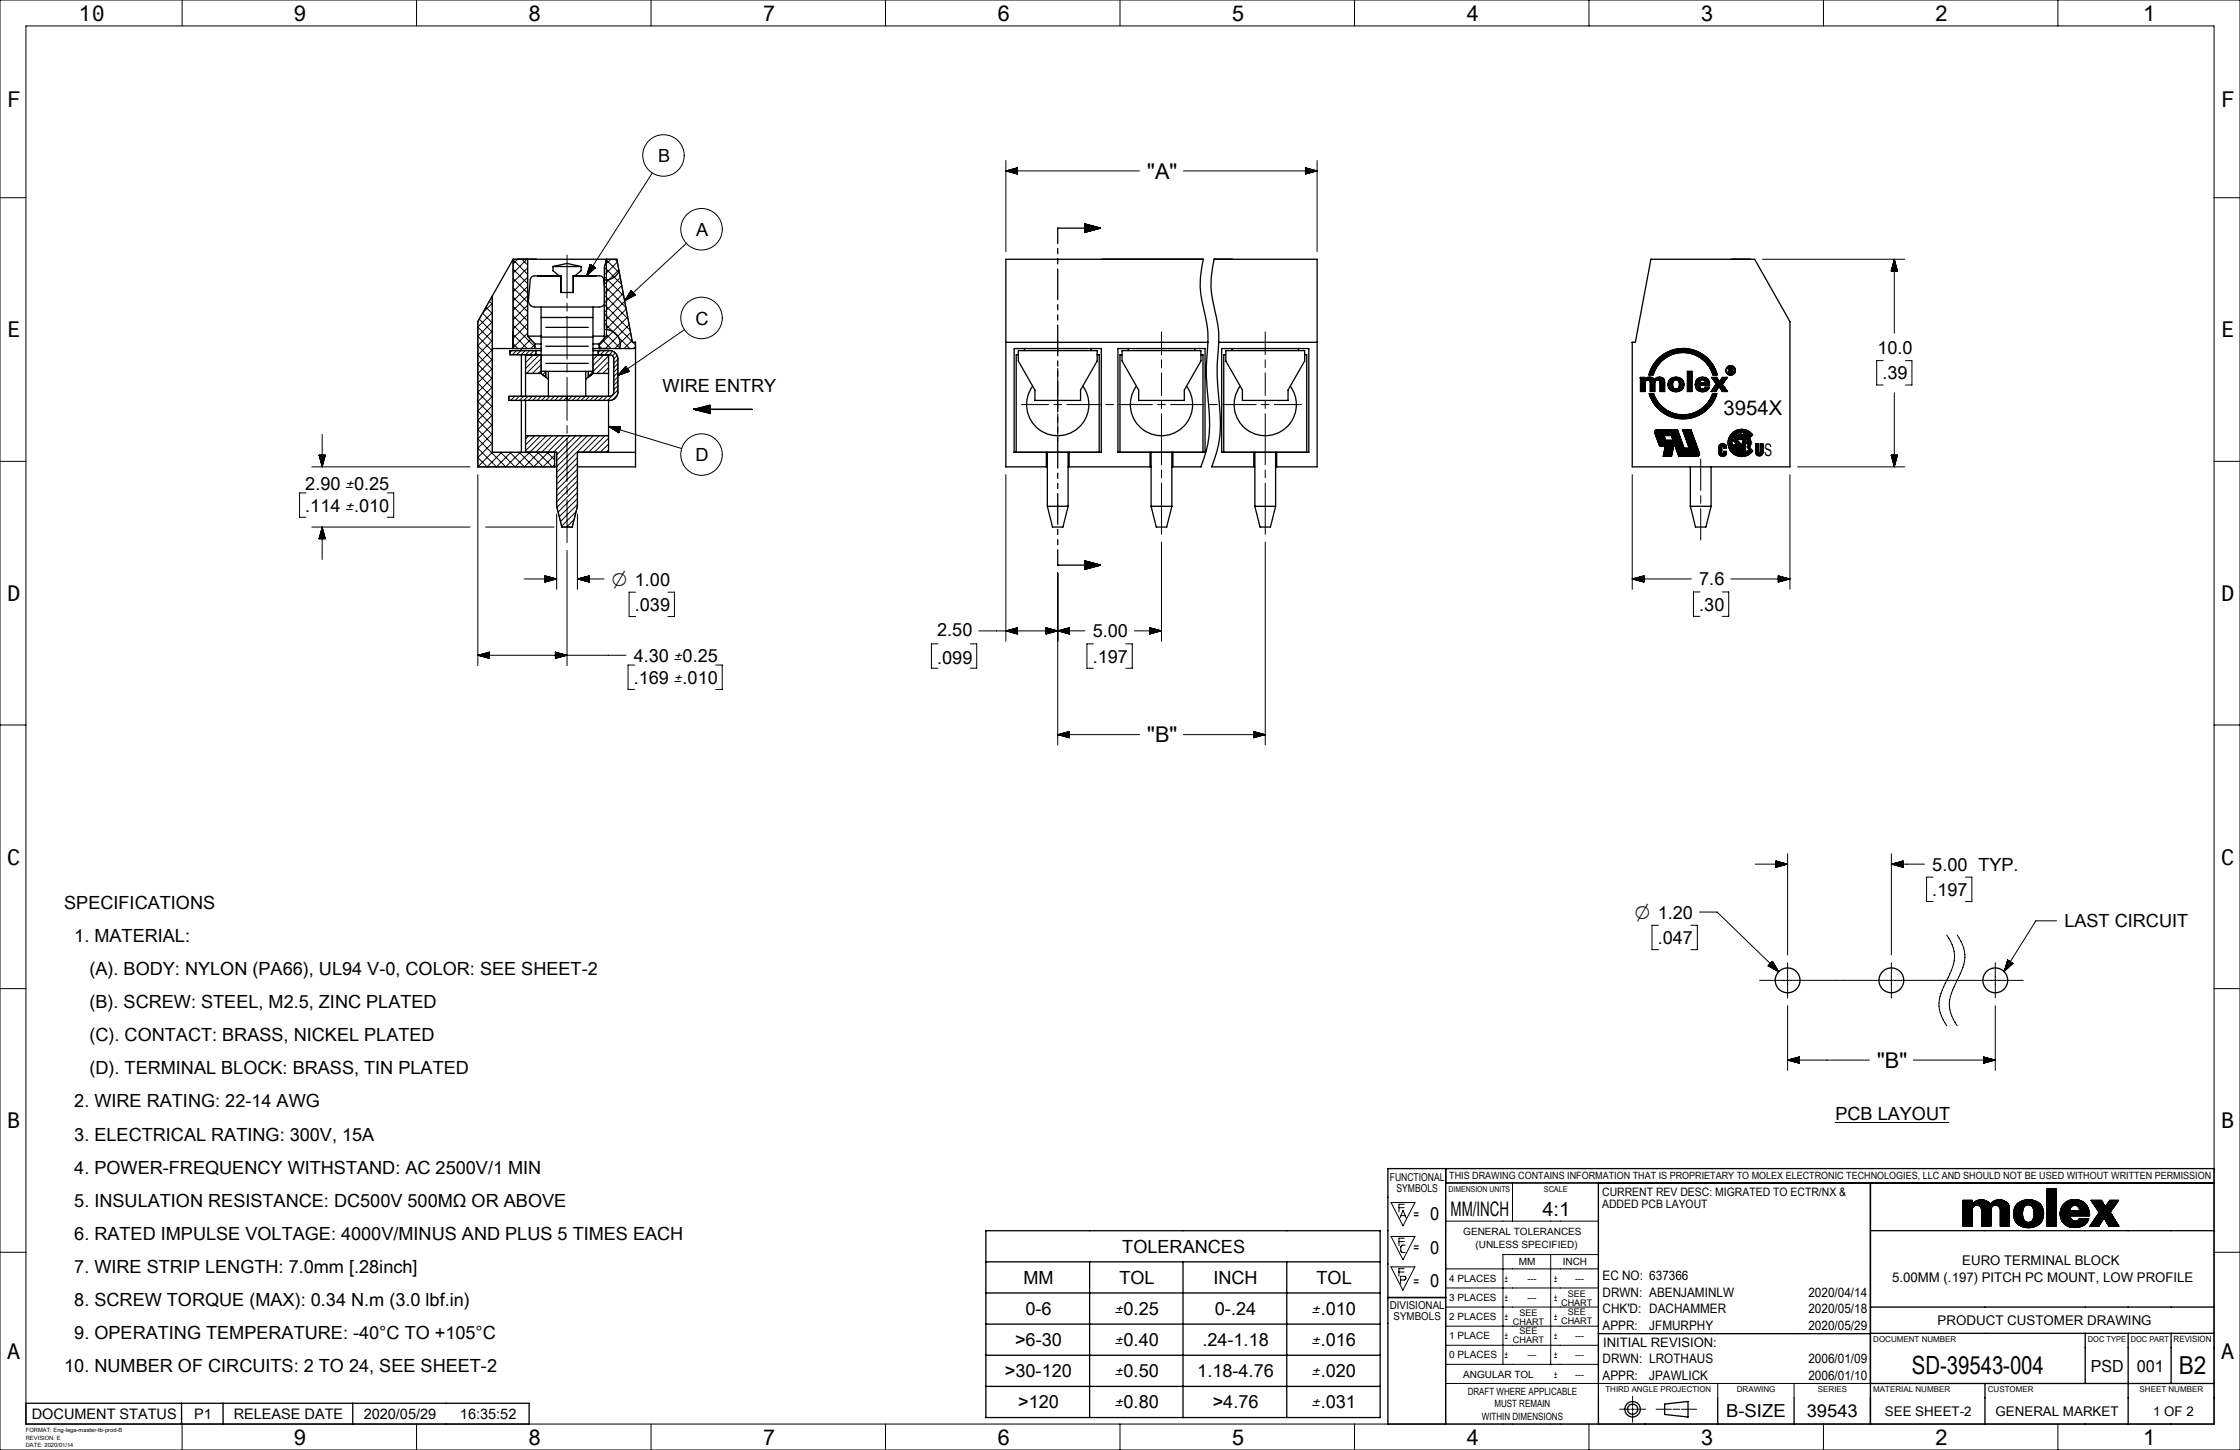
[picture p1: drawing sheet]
<svg xmlns="http://www.w3.org/2000/svg" width="432mm" height="279mm" viewBox="0 0 432 279" stroke-linecap="round" stroke-linejoin="round" font-family="sans-serif">
<defs><g id="words">
<g font-size="4.8">
<text x="368.6" y="264.8">SD-39543-004</text>
<text x="420" y="264.7">B2</text>
</g>
<g font-size="4.2">
<text x="15.2" y="4">10</text>
<text x="56.6" y="4">9</text>
<text x="101.8" y="4">8</text>
<text x="147" y="4">7</text>
<text x="192.2" y="4">6</text>
<text x="237.4" y="4">5</text>
<text x="282.6" y="4">4</text>
<text x="327.8" y="4">3</text>
<text x="373" y="4">2</text>
<text x="413.1" y="4">1</text>
<text x="1.4" y="20.5">F</text>
<text x="428.2" y="20.5">F</text>
<text x="221.2" y="34.4">&quot;A&quot;</text>
<text x="1.4" y="65">E</text>
<text x="428.2" y="65">E</text>
<text x="1.4" y="115.8">D</text>
<text x="428.2" y="115.8">D</text>
<text x="221.2" y="143.1">&quot;B&quot;</text>
<text x="1.4" y="166.6">C</text>
<text x="428.2" y="166.6">C</text>
<text x="361.9" y="205.8">&quot;B&quot;</text>
<text x="1.4" y="217.4">B</text>
<text x="428.2" y="217.4">B</text>
<text x="1.4" y="261.9">A</text>
<text x="428.2" y="261.9">A</text>
<text x="56.6" y="278.4">9</text>
<text x="101.8" y="278.4">8</text>
<text x="147" y="278.4">7</text>
<text x="192.2" y="278.4">6</text>
<text x="237.4" y="278.4">5</text>
<text x="282.6" y="278.4">4</text>
<text x="327.8" y="278.4">3</text>
<text x="373" y="278.4">2</text>
<text x="413.1" y="278.4">1</text>
</g>
<g font-size="3.9">
<text x="332.3" y="80">3954X</text>
<text x="279.6" y="234.4">MM/INCH</text>
<text x="297.3" y="234.4">4:1</text>
</g>
<g font-size="3.8">
<text x="117.9" y="112.9">⌀ 1.00</text>
<text x="315.1" y="177">⌀ 1.20</text>
</g>
<g font-size="3.5">
<text x="126.9" y="31.2">B</text>
<text x="134.2" y="45.4">A</text>
<text x="134.1" y="62.5">C</text>
<text x="361.9" y="68.2">10.0</text>
<text x="127.7" y="75.5">WIRE ENTRY</text>
<text x="362.9" y="73.1">.39</text>
<text x="134.1" y="88.8">D</text>
<text x="58.8" y="94.4">2.90</text>
<text x="58.8" y="98.6">.114</text>
<text x="327.6" y="112.8">7.6</text>
<text x="122.4" y="117.7">.039</text>
<text x="327.6" y="117.7">.30</text>
<text x="180.7" y="122.5">2.50</text>
<text x="210.6" y="122.8">5.00</text>
<text x="122.2" y="127.5">4.30</text>
<text x="122.2" y="131.8">.169</text>
<text x="180.7" y="127.9">.099</text>
<text x="210.6" y="127.7">.197</text>
<text x="372.5" y="167.8">5.00 TYP.</text>
<text x="372.5" y="172.6">.197</text>
<text x="12.4" y="175.1">SPECIFICATIONS</text>
<text x="397.9" y="178.7">LAST CIRCUIT</text>
<text x="14.3" y="181.5">1. MATERIAL:</text>
<text x="319.6" y="181.9">.047</text>
<text x="17.2" y="187.9">(A). BODY: NYLON (PA66), UL94 V-0, COLOR: SEE SHEET-2</text>
<text x="17.2" y="194.3">(B). SCREW: STEEL, M2.5, ZINC PLATED</text>
<text x="17.2" y="200.6">(C). CONTACT: BRASS, NICKEL PLATED</text>
<text x="17.2" y="207">(D). TERMINAL BLOCK: BRASS, TIN PLATED</text>
<text x="14.3" y="213.4">2. WIRE RATING: 22-14 AWG</text>
<text x="353.8" y="215.8">PCB LAYOUT</text>
<text x="14.3" y="219.8">3. ELECTRICAL RATING: 300V, 15A</text>
<text x="14.3" y="226.1">4. POWER-FREQUENCY WITHSTAND: AC 2500V/1 MIN</text>
<text x="14.3" y="232.5">5. INSULATION RESISTANCE: DC500V 500MΩ OR ABOVE</text>
<text x="14.3" y="238.9">6. RATED IMPULSE VOLTAGE: 4000V/MINUS AND PLUS 5 TIMES EACH</text>
<text x="275.7" y="235.2">0</text>
<text x="14.3" y="245.3">7. WIRE STRIP LENGTH: 7.0mm [.28inch]</text>
<text x="216.3" y="241.4">TOLERANCES</text>
<text x="275.7" y="241.6">0</text>
<text x="14.3" y="251.7">8. SCREW TORQUE (MAX): 0.34 N.m (3.0 lbf.in)</text>
<text x="197.3" y="247.4">MM</text>
<text x="215.8" y="247.4">TOL</text>
<text x="233.9" y="247.4">INCH</text>
<text x="253.8" y="247.4">TOL</text>
<text x="275.7" y="248.1">0</text>
<text x="197.7" y="253.4">0-6</text>
<text x="234.2" y="253.4">0-.24</text>
<text x="14.3" y="258">9. OPERATING TEMPERATURE: -40°C TO +105°C</text>
<text x="195.7" y="259.4">&gt;6-30</text>
<text x="231.8" y="259.4">.24-1.18</text>
<text x="12.4" y="264.4">10. NUMBER OF CIRCUITS: 2 TO 24, SEE SHEET-2</text>
<text x="193.7" y="265.4">&gt;30-120</text>
<text x="230.8" y="265.4">1.18-4.76</text>
<text x="196.3" y="271.4">&gt;120</text>
<text x="233.8" y="271.4">&gt;4.76</text>
<text x="332.7" y="273">B-SIZE</text>
</g>
<text font-size="3.4" x="348.3" y="273">39543</text>
<text font-size="3.3" x="340.1" y="87.8">S</text>
<g font-size="3.2">
<text x="403.1" y="264.3">PSD</text>
<text x="411.9" y="264.3">001</text>
</g>
<g font-size="3.1">
<text x="66.6" y="94.4">±0.25</text>
<text x="66.6" y="98.6">±.010</text>
<text x="130" y="127.5">±0.25</text>
<text x="130" y="131.8">±.010</text>
<text x="215" y="253.4">±0.25</text>
<text x="253" y="253.4">±.010</text>
<text x="215" y="259.4">±0.40</text>
<text x="253" y="259.4">±.016</text>
<text x="215" y="265.4">±0.50</text>
<text x="253" y="265.4">±.020</text>
<text x="215" y="271.4">±0.80</text>
<text x="253" y="271.4">±.031</text>
</g>
<g font-size="2.8">
<text x="6.1" y="273.4">DOCUMENT STATUS</text>
<text x="37.4" y="273.4">P1</text>
<text x="45" y="273.4">RELEASE DATE</text>
<text x="70.1" y="273.4">2020/05/29</text>
<text x="88.7" y="273.4">16:35:52</text>
</g>
<g font-size="2.6">
<text x="272.5" y="234.8">=</text>
<text x="272.5" y="241.3">=</text>
<text x="378.3" y="243.8">EURO TERMINAL BLOCK</text>
<text x="272.5" y="247.7">=</text>
<text x="364.7" y="247.1">5.00MM (.197) PITCH PC MOUNT, LOW PROFILE</text>
<text x="373.5" y="255.3">PRODUCT CUSTOMER DRAWING</text>
<text x="363.3" y="272.8">SEE SHEET-2</text>
<text x="384.7" y="272.8">GENERAL MARKET</text>
<text x="415.1" y="272.8">1 OF 2</text>
</g>
<g font-size="2.5">
<text x="308.9" y="246.7">EC NO: 637366</text>
<text x="308.9" y="249.9">DRWN: ABENJAMINLW</text>
<text x="348.6" y="249.9">2020/04/14</text>
<text x="308.9" y="253.1">CHK'D: DACHAMMER</text>
<text x="308.9" y="256.3">APPR:</text>
<text x="317.9" y="256.3">JFMURPHY</text>
<text x="348.6" y="253.1">2020/05/18</text>
<text x="348.6" y="256.3">2020/05/29</text>
<text x="308.9" y="262.7">DRWN: LROTHAUS</text>
<text x="309" y="259.5">INITIAL REVISION:</text>
<text x="348.6" y="262.7">2006/01/09</text>
<text x="308.9" y="265.9">APPR:</text>
<text x="317.9" y="265.9">JPAWLICK</text>
<text x="348.6" y="265.9">2006/01/10</text>
</g>
<g font-size="2.2">
<text x="308.8" y="230.4">CURRENT REV DESC: MIGRATED TO ECTR/NX &amp;</text>
<text x="308.8" y="232.7">ADDED PCB LAYOUT</text>
</g>
<g font-size="2.1">
<text x="267.9" y="227.7">FUNCTIONAL</text>
<text x="269.2" y="229.7">SYMBOLS</text>
<text x="267.9" y="252.2">DIVISIONAL</text>
<text x="268.6" y="254.3">SYMBOLS</text>
</g>
<g font-size="1.9">
<text x="279.4" y="227.3">THIS DRAWING CONTAINS INFORMATION THAT IS PROPRIETARY TO MOLEX ELECTRONIC TECHNOLOGIES, LLC AND SHOULD NOT BE USED WITHOUT WRITTEN PERMISSION</text>
<text x="282.1" y="238">GENERAL TOLERANCES</text>
<text x="284.4" y="240.4">(UNLESS SPECIFIED)</text>
<text x="292.8" y="243.8">MM</text>
<text x="301.2" y="243.8">INCH</text>
<text x="279.4" y="247">4 PLACES</text>
<text x="279.4" y="250.7">3 PLACES</text>
<text x="290.1" y="247">±</text>
<text x="290.1" y="250.7">±</text>
<text x="294.4" y="247">---</text>
<text x="294.4" y="250.7">---</text>
<text x="299.6" y="247">±</text>
<text x="299.6" y="250.7">±</text>
<text x="303.6" y="247">---</text>
<text x="279.4" y="254.4">2 PLACES</text>
<text x="290.1" y="254.4">±</text>
<text x="299.6" y="254.4">±</text>
<text x="279.4" y="258.1">1 PLACE</text>
<text x="279.4" y="261.8">0 PLACES</text>
<text x="290.1" y="258.1">±</text>
<text x="290.1" y="261.7">±</text>
<text x="294.4" y="261.7">---</text>
<text x="299.6" y="258.1">±</text>
<text x="299.6" y="261.7">±</text>
<text x="303.6" y="258.1">---</text>
<text x="303.6" y="261.7">---</text>
<text x="282.1" y="265.4">ANGULAR TOL</text>
<text x="282.9" y="268.7">DRAFT WHERE APPLICABLE</text>
<text x="299.6" y="265.4">±</text>
<text x="303.6" y="265.4">---</text>
<text x="285.7" y="273.6">WITHIN DIMENSIONS</text>
<text x="288.1" y="271.2">MUST REMAIN</text>
</g>
<g font-size="1.7">
<text x="300.9" y="251.6">CHART</text>
<text x="302.2" y="249.8">SEE</text>
<text x="291.6" y="255.3">CHART</text>
<text x="292.9" y="253.5">SEE</text>
<text x="292.9" y="257.1">SEE</text>
<text x="300.9" y="255.2">CHART</text>
<text x="302.2" y="253.4">SEE</text>
<text x="291.6" y="258.9">CHART</text>
<text x="419" y="258.6">REVISION</text>
</g>
<g font-size="1.5">
<text x="279.2" y="229.6">DIMENSION UNITS</text>
<text x="297.6" y="229.6">SCALE</text>
<text x="361.1" y="258.6">DOCUMENT NUMBER</text>
<text x="402.5" y="258.6">DOC TYPE</text>
<text x="410.8" y="258.6">DOC PART</text>
<text x="309.5" y="268.3">THIRD ANGLE PROJECTION</text>
<text x="334.8" y="268.3">DRAWING</text>
<text x="350.4" y="268.3">SERIES</text>
<text x="361.1" y="268.2">MATERIAL NUMBER</text>
<text x="383.2" y="268.3">CUSTOMER</text>
<text x="412.5" y="268.3">SHEET NUMBER</text>
</g>
<g font-size="1.1">
<text x="5" y="276">FORMAT: Eng-lega-master-tb-prod-B</text>
<text x="5" y="277.4">REVISION: E</text>
<text x="5" y="278.8">DATE: 2020/01/14</text>
</g>
</g></defs>
<g fill="none" stroke="#000" stroke-width=".19">
<path d="M0 0h431.8v279.4h-431.8zM5 5h421.8v269.4h-421.8zM35.1 0v5M80.3 0v5M125.5 0v5M170.7 0v5M215.9 0v5M261.1 0v5M306.3 0v5M351.5 0v5M396.7 0v5M0 38.1h5"/>
<path d="M125.7 33.3l-12.6 19.9M193.9 30.9v17.6M193.9 32.9h25.8M193.9 32.9l2.2 .6M194 33h2.1M194.2 33h1.9M194.2 32.9h1.9M194.4 33.1h1.7M194.4 32.8h1.7M194.6 33.1h1.5M194.6 32.8h1.5M194.7 33.2h1.4"/>
<path d="M194.7 32.7h1.4M194.9 33.2h1.2M194.9 32.7h1.2M195.1 33.3h1M195.1 32.6h1M195.3 33.3h.8M195.3 32.6h.8M195.5 33.4h.6M195.5 32.5h.6M195.7 33.4h.4M195.7 32.5h.4M195.9 33.5h.2"/>
<path d="M195.9 32.4h.2M196.1 33.5h.1M196.1 32.3h.1M196.1 32.3v1.2M196.1 32.3l-2.2 .6M228.1 32.9h25.8M251.6 33.5h.1M251.6 33.5h.3M251.6 33.4h.5M251.6 33.4h.7M251.6 33.3h.9M251.6 33.3h1.1"/>
<path d="M251.6 33.2h1.3M251.6 33.2h1.4M251.6 33.1h1.6M251.6 33.1h1.8M251.6 33h2M251.6 33h2.2M251.6 32.3h.1M251.6 32.4h.3M251.6 32.5h.5M251.6 32.5h.7M251.6 32.6h.9M251.6 32.6h1.1"/>
<path d="M251.6 32.7h1.3M251.6 32.7h1.4M251.6 32.8h1.6M251.6 32.8h1.8M251.6 32.9h2M251.6 32.3l2.3 .6M251.6 32.3v1.2M253.9 30.9v17.6M253.9 32.9l-2.3 .6M426.8 38.1h5M93.7 59.2l1.2 1.2M94.3 58l.6 .6"/>
<path d="M94.9 58.4l-1.8 1.9M98.9 50h2.8v14.8l1.4 1.5v.9h-4.2zM98.9 50.1l2.8 2.8M98.9 51.9l2.8 2.8M98.9 53.7l2.8 2.8M98.9 55.4l2.8 2.8M98.9 57.2l2.8 2.8M98.9 59l2.8 2.8M99.8 50l-.9 .8M100.6 50l1.1 1.1M101.6 50l-2.7 2.6M101.7 58.8l-2.8 2.8"/>
<path d="M101.7 57l-2.8 2.8M101.7 55.2l-2.8 2.8M101.7 53.4l-2.8 2.8M101.7 51.6l-2.8 2.8M109.3 58.4v1.5M109.3 49.2v8.2M113.6 51.6l.3-.6-.4 .8M113.8 50.9l1 .7-1.7 1.6M113.8 50.9l-.7 2.3M113.8 50.9l-.1 .1M113.8 51l-.1 .2M113.9 51l-.3 .4"/>
<path d="M114 51.1l-.6 .8M114 51.1l-.6 1M114.1 51.1l-.8 1.2M114.1 51.2l-.8 1.3M114.2 51.2l-1 1.5M114.2 51.2l-1.1 1.7M114.2 51.2l-1.1 1.9M114.3 51.3l-1 1.7M114.4 51.3l-1 1.5M114.4 51.4l-.8 1.3M114.4 51.9l.3-.4-.4 .5M114.5 51.4l-.8 1.2"/>
<path d="M114.5 51.4l-.6 1M114.5 51.4l-.5 .9M114.6 51.5l-.5 .7M114.7 51.6l-.1 .2M114.8 51.6h-.1M116.5 53.3l3.7 3.7M116.5 55.1l4.1 4.1M116.5 56.9l4.6 4.5M116.5 58.7l5 4.9M116.5 51.5l3.3 3.3M116.9 50.1l2.5 2.5M116.9 50l-.4 1.6v11.9a2.83 2.83 0 0 1 2.9 3.7"/>
<path d="M116.9 50h2l3 16h.6v1.2h-7v-.9l1.4-1.5zM117.7 50l-1.1 1.1M118.6 50l.4 .4M119 50.5l-2.5 2.5M119.3 52l-2.8 2.8M119.3 52.2a2.83 2.83 0 0 1-2.8 1.7M119.6 53.5l-3.1 3.1M119.9 55l-3.4 3.4M120.1 56.5l-3.6 3.7M120.4 58l-3.9 4M120.6 57.7l1.4-1.3-1.5 1.5M120.7 59.6l-3.9 3.9"/>
<path d="M121 57l.9-.8-1 1M121.6 56l.9 .9M121.6 56l-1.2 2M121.7 56h-.1M121.7 56l-.2 .2M121.7 56.1l-.3 .3M121.8 56.1l-.5 .4M121.8 56.1l-.6 .6M121.8 56.2l-.7 .7M121.9 56.3l-1.1 1.1M122 56.3l-1.3 1.2M122.1 56.5l-1.4 1.3"/>
<path d="M122.1 56.5l-1.3 1.2M122.2 56.6l-1.2 1M122.2 56.6l-1 .9M122.2 56.6l-.8 .9M122.3 56.7l-.8 .7M122.3 56.7l-.6 .6M122.3 56.7l-.4 .5M122.4 56.8l-.3 .3M122.4 56.8l-.2 .2M122.5 56.9h-.1M122.5 56.9l-2.1 1.1M132.3 46.9l-11.9 11.1"/>
<path d="M339.7 50h27.5M364.6 52.1v.1M364.6 51.9v.3M364.7 51.8v.4M364.7 51.6v.6M364.8 51.4v.8M364.8 51.2v1M364.9 51v1.2M364.9 50.8v1.4M365 50.6v1.6M365 50.4v1.8M365.1 50.2v2"/>
<path d="M365.2 50v14.2M365.2 50l-.6 2.2M365.2 50l.6 2.2h-1.2M365.2 50.1v2.1M365.2 50.2v2M365.3 50.4v1.8M365.3 50.6v1.6M365.4 50.8v1.4M365.4 51v1.2M365.5 51.2v1M365.5 51.4v.8M365.6 51.6v.6"/>
<path d="M365.6 51.8v.4M365.7 51.9v.3M365.7 52.1v.1M92.4 61.5l2.5 2.5M93 60.3l1.9 1.9M94.9 80l-2.8 2.8 2.8 2.8M94.9 78.2l-2.8 2.8 2.8 2.8M94.9 76.4l-2.8 2.8 2.8 2.8M94.9 74.6l-2.8 2.8 2.8 2.8M94.9 72.8l-2.8 2.8 2.8 2.8M94.9 71l-2.8 2.8 2.8 2.8M94.9 69.2l-2.8 2.8 2.8 2.8"/>
<path d="M94.9 67.4l-2.8 2.8 2.8 2.8M94.9 65.6l-2.8 2.8 2.8 2.8M94.9 63.8l-2.8 2.8 2.8 2.8M94.9 62l-2.8 2.8 2.8 2.8M94.9 60.2l-2.8 2.8 2.8 2.8M98.4 76.4l-.3 .2M98.7 67.6l-.4 .4M98.9 60.8l2.8 2.8M98.9 62.6l4.2 4.2M98.9 64.4l2.7 2.8M98.9 66.2l.9 1M99.2 76.4l-.8 .8"/>
<path d="M99.6 67.6l-.8 .8M100.1 76.4l-.8 .8M100.4 67.6l-.8 .8M100.9 76.4l-.8 .8M101.3 67.6l-.8 .8M101.7 64.2l-2.8 2.8M101.7 62.4l-2.8 2.8M101.7 60.6l-2.8 2.8M101.8 76.4l-.8 .8M102.1 67.6l-.8 .8v3.6h3v-3.6h-6v-.8h5v.8M102.3 65.4l-1.8 1.8M102.6 76.4l-.8 .8"/>
<path d="M102.8 68.4l-1.5 1.5M102.9 67.6l-.8 .8M103.1 66.4l-.8 .8M103.3 68l-.3 .4M103.5 76.4l-.8 .8M104 68.4l-2.7 2.6M104.3 71.6h.9v1.1M104.3 71.4l-.5 .6M104.3 70.3l-1.7 1.7M104.3 69.1l-2.8 2.9M104.3 76.4l-.8 .8M105.2 76.4l-.8 .8"/>
<path d="M105.2 71.6l-.6 .6M106 76.4l-.8 .8M106.9 76.4l-.8 .8M107.7 76.4l-.8 .8M108.6 76.4l-.8 .8M109.3 70.2v1.5M109.3 60.9v8.3M109.3 72.7v8.3M109.4 76.4l-.8 .8M110.3 76.4l-.8 .8M111.1 76.4l-.8 .8M112 76.4l-.8 .8"/>
<path d="M112.8 76.4l-.8 .8M113.7 76.4l-.8 .8M114.3 71.6h-.9v1.1M114.5 76.4l-.8 .8M115.3 68.4l-1 .9M115.3 68.4v-.8h2.2a1.6 1.6 0 0 1 1.6 1.6v6.4a1.6 1.6 0 0 1-1.6 1.6h-19.4v-.8h19.4a.8 .8 0 0 0 .8-.8v-6.4M115.4 76.4l-.8 .8M115.5 66.7l.5 .5M115.7 67.6l-.4 .3M116.2 65.5l1.6 1.7M116.2 76.4l-.8 .8M116.4 68.4l-2.1 2.1"/>
<path d="M116.5 60.5l5.4 5.4M116.5 62.3l4.9 4.9M116.5 67.6l-.8 .8M116.9 64.5l2.7 2.7M117.1 76.4l-.8 .8M117.3 68.4v3.6h-3v-3.6h3.2a.8 .8 0 0 1 .8 .8M117.3 70.9l-1.1 1.1M117.3 69.7l-2.2 2.3M117.3 68.6l-3.9 3.9M117.4 67.6l-.8 .8M118.1 67.7l-.7 .7M118.6 68l-.5 .6"/>
<path d="M119 68.5l-.7 .7M119 76.1l-1 1M119.1 75.2l-2 2M119.1 74.3l-.8 .8M119.1 73.5l-.8 .8M119.1 72.6l-.8 .8M119.1 71.8l-.8 .8M119.1 70.9l-.8 .8M119.1 70.1l-.8 .8M119.1 69.2l-.8 .8M120.2 71.1l.5-.4-.6 .5M120.6 70.6l.7 1"/>
<path d="M120.6 70.6l-1.5 1.8M120.6 70.6h.1M120.7 70.6l-.3 .2M120.7 70.7l-.4 .2M120.8 70.8l-.9 .6M120.8 70.9l-1 .6M120.8 70.9l-1.1 .8M120.9 70.9l-1.3 .9M120.9 71l-1.5 1M120.9 71l-1.6 1.1M121 71.1l-1.8 1.2M121 61.1l-5.5 5.5"/>
<path d="M121 71.1l-1.6 1.2M121 71.2l-1.4 1M121.1 71.2l-1.3 .9M121.1 71.3l-1.2 .8M121.1 71.3l-1 .7M121.1 71.4l-.8 .5M121.2 71.4l-.7 .5M121.2 71.4l-.5 .4M121.2 71.5l-.3 .2M121.3 71.5l-.3 .2M121.3 62.6l-4.6 4.6M121.3 71.6h-.1"/>
<path d="M121.3 71.6l-2.2 .8M121.6 64.1l-3.1 3.1M121.8 65.6l-1.5 1.6M122 66l.5 .5M122.5 66.7l-.4 .5M131.9 63.5l-12.8 8.9M133.7 78.9l3.2 .1M133.7 78.9l3.2-.9v1.7zM133.7 78.9l3.2 .3M133.7 78.9h11.3M133.7 78.9l3.2 .2M133.7 78.9l3.2 .6"/>
<path d="M133.7 78.9l3.2 .4M133.7 78.9l3.2 .5M133.7 78.9l3.2 .7M133.9 78.8h11.1M136.9 78.5l-3.2 .4M136.9 78.6l-3.1 .3M136.9 78.1l-3.1 .8M136.9 78.4l-3.1 .5M136.9 78.7l-3.2 .2M136.9 78.8l-3.1 .1M136.9 78.3l-3.2 .6M196.9 78h5.2"/>
<path d="M203.1 78h1.5M203.9 71v5.2M203.9 77.2v1.5M203.9 79.7v5.3M205.6 78h6.5M213.1 78h1.5M215.6 78h6.5M223.1 78h1.5M223.9 64v4.3M223.9 69.3v1.5M223.9 71.8v4.4M223.9 77.2v1.5"/>
<path d="M223.9 79.7v9.9M225.6 78h6.5M233.1 78h1.5M235.6 78h6.5M243.1 78h1.5M243.9 64v4.3M243.9 69.3v1.5M243.9 71.8v4.4M243.9 77.2v1.5M243.9 79.7v9.9M245.6 78h5.3M316.2 72.7h.8"/>
<path d="M316.2 72.8h.8M316.2 72.9h.8M316.2 72.9l.8 .1M316.2 73h.8M316.2 73.1h.8M316.2 73.1h2.7M316.2 73.2h2.7M316.2 73.2h4.6M316.2 74.2h.9M316.2 75.4h.9M316.2 75.3h.9M316.2 75.2h.9"/>
<path d="M316.2 75.1h.9M316.2 75h.9M316.2 74.9h.9M316.2 74.8h.9M316.2 74.7h.9M316.2 74.6h.9M316.2 74.5h.9M316.2 74.4h.9M316.2 74.3h.9M316.2 74.1h.9M316.2 74h.9M316.2 73.9h.9"/>
<path d="M316.2 73.8h.9M316.2 73.7h.9M316.2 73.6h.9M316.2 73.5h.9M316.2 73.5h1M316.2 73.4h1M316.2 73.4h1.1M317.1 73.1h1.8M317.1 73.7h-.9M317.1 73h1.7M317.2 73h1.6M317.3 72.9h1.4"/>
<path d="M317.4 73.3h-1.2M317.4 72.8h1.2M317.5 72.8h1M317.6 72.7h.8M317.8 72.7h.4M317.9 72.3h.8M317.9 73.3h1.4M317.9 72.1h.8M317.9 72h.8M317.9 75.9h.9M317.9 72h.9M317.9 71.9h.9"/>
<path d="M318 76h.8M318 76.1h.8M318 73.4h1.2M318 71.8h.8M318 71.7h.9M318 76.2h.9M318 73.4h1.1M318 71.6h.9M318.1 73.5h1M318.1 76.3h.8M318.1 71.6h.8M318.1 71.5h.8"/>
<path d="M318.1 76.4h.9M318.1 73.5h.9M318.1 76.4l.9 .1M318.1 73.6h.9M318.1 74.2h.9M318.1 75.4h.9M318.1 75.3h.9M318.1 75.2h.9M318.1 75.1h.9M318.1 75h.9M318.1 74.9h.9M318.1 74.8h.9"/>
<path d="M318.1 74.7h.9M318.1 74.6h.9M318.1 74.5h.9M318.1 74.4h.9M318.1 74.3h.9M318.1 74.1h.9M318.1 74h.9M318.1 73.9h.9M318.1 73.8h.9M318.1 73.7h.9M318.1 71.4h.9M318.1 76.5h.9"/>
<path d="M318.2 76.5h.8M318.2 71.3h.8M318.2 76.6h.9M318.2 71.3h.9M318.2 71.2h.9M318.2 76.7h.9M318.3 76.7l.9 .1M318.3 71.1h.9M318.3 76.8h.9M318.3 71h.9M318.3 76.9h.9M318.3 70.9h.9"/>
<path d="M318.4 77h.9M318.4 70.9h.9M318.4 77.1h1M318.4 70.7h1M318.5 77.2h.9M318.5 70.7h.9M318.5 70.6h.9M318.5 77.3h.9M318.5 70.6h1M318.5 77.3h1M318.6 77.3h.9M318.6 70.5h.9"/>
<path d="M318.6 77.4h.9M318.6 77.4l1 .1M318.6 70.4h1M318.7 77.5h.9M318.7 70.3h.9M318.7 77.6h1M318.7 70.3h1M318.7 72.2h-.8M318.7 70.2h1M318.8 77.7h1M318.8 70.2h1M318.8 71.8l-.8 .1"/>
<path d="M318.8 77.8h1M318.9 77.8h1M318.9 70.1h1M318.9 70h1M318.9 77.9h1M318.9 77.9h1.1M319 69.9h1M319 73.2h1.8M319 78h1M319 71.4l-.9 .1M319 73.1h1.8M319 73.7h-.9"/>
<path d="M319 69.8h1.1M319 73.1h1.7M319 78.1h1.1M319.1 73h1.6M319.1 78.1h1M319.1 78.1l1.1 .1M319.1 69.7h1.1M319.1 71.1l-.9 .1M319.2 72.9h1.4M319.2 78.2h1.1M319.2 69.6h1.1M319.2 78.3h1.1"/>
<path d="M319.2 72.9h1.3M319.2 69.5h1.2M319.3 78.4h1.1M319.3 69.5h1.1M319.3 72.8h1.2M319.3 70.8h-.9M319.4 78.4h1.1M319.4 78.5h1.2M319.4 72.8h1M319.4 69.3h1.2M319.5 72.7h.8M319.5 78.6h1.1"/>
<path d="M319.5 69.3h1.1M319.5 78.6h1.2M319.5 69.2h1.2M319.5 78.7h1.2M319.6 69.2h1.2M319.6 70.4l-1 .1M319.6 78.7h1.2M319.6 78.7h1.3M319.6 69.1h1.3M319.7 78.8h1.2M319.7 78.8l1.3 .1M319.7 72.7h.4"/>
<path d="M319.8 73.3h1.1M319.8 69h1.2M319.8 78.9h1.3M319.8 69h1.3M319.8 70.1h-1M319.9 78.9h1.3M319.9 68.9h1.3M319.9 73.4h1M319.9 79h1.3M319.9 79h1.4M320 73.5h.9M320 68.8h1.3"/>
<path d="M320 79.1h1.4M320 68.8h1.4M320 73.6h.9M320 73.7h.9M320 73.8h.9M320 74.2h.9M320 75.4h.9M320 75.3h.9M320 75.2h.9M320 75.1h.9M320 75h.9M320 74.9h.9"/>
<path d="M320 74.8h.9M320 74.7h.9M320 74.6h.9M320 74.5h.9M320 74.4h.9M320 74.3h.9M320 74.1h.9M320 74h.9M320 73.9h.9M320.1 79.2h1.4M320.1 79.2h1.6M320.2 68.7h1.4"/>
<path d="M320.2 69.7l-1.1 .1M320.2 68.6h1.5M320.3 79.3h1.4M320.3 68.6h1.5M320.3 79.3h1.5M320.3 68.5h1.5M320.4 79.4h1.5M320.4 68.5h1.5M320.4 79.4h1.6M320.4 68.4h1.6M320.5 79.5h1.6M320.5 68.4h1.6"/>
<path d="M320.5 79.5h1.7M320.5 69.4h-1.1M320.6 79.5l1.8 .1M320.7 68.3h1.8M320.7 79.6h1.9M320.7 68.2h1.9M320.8 79.7h1.9M320.8 68.2h1.9M320.9 79.7h1.9M320.9 68.1h2M320.9 79.8h2.1M320.9 68.1h2.1"/>
<path d="M321 69l-1.3 .1M321 79.8h2.2M321 68.1h2.2M321.1 79.8h2.3M321.2 79.9h3M321.2 67.9h6.4M321.3 80h6.3M321.3 67.9h6.3M321.4 67.9h6.1M321.5 67.8h5.9M321.5 68.7h-1.4M321.5 74.1h.9"/>
<path d="M321.5 74h.9M321.5 74.1l.9 .1M321.6 73.9h.8M321.6 74.2h.8M321.6 74.3h.8M321.6 74.4h.8M321.6 67.8h5.7M321.6 73.8h.8M321.6 73.7h.8M321.6 74.4h.9M321.6 73.7h.9M321.6 74.5h.9"/>
<path d="M321.6 73.6h.9M321.6 74.5l.9 .1M321.6 74.6h.9M321.6 74.7h.9M321.7 74.7h.9M321.7 67.7h5.5M321.7 73.4h.9M321.7 74.8h.9M321.7 73.3h1M321.7 74.8h1M321.8 67.7h5.3M321.8 73.3h.9"/>
<path d="M321.8 74.9h1M321.8 73.3h1M321.8 73.2h1.1M321.8 75h1.2M321.9 73.2h2.4M321.9 75h2.4M321.9 75h2.3M321.9 73.1h2.3M321.9 75.1h2.3M322 73h2.2M322 75.1h2.2M322 67.6h4.9"/>
<path d="M322 73h2.1M322 75.2h2.1M322.1 67.6h4.7M322.1 73h2M322.1 75.2h2M322.2 72.9h1.8M322.2 67.5h4.5M322.3 72.9h1.6M322.3 75.3h1.6M322.3 72.8h1.5M322.3 75.3h1.5M322.3 67.5h4.2"/>
<path d="M322.3 68.3l-1.7 .1M322.4 72.8h1.4M322.4 75.4h1.3M322.4 73.8l-.8 .1M322.5 67.4h3.9M322.5 75.4h1.1M322.5 73.5h-.9M322.6 67.4h3.7M322.8 67.3h3.3M322.8 72.7h.6M322.8 75.5h.6M323.1 72.7h.1"/>
<path d="M323.2 67.3h2.5M323.2 75h1.1M323.2 73.2h1.1M323.4 73.3h.9M323.4 67.2h2.1M323.4 73.3h1M323.5 74.8h.9M323.5 73.3h.9M323.5 73.4h.9M323.6 74.7h.9M323.6 73.4h.9M323.6 73.5h.9"/>
<path d="M323.6 74.6h.9M323.6 73.6h.9M323.7 73.6h.8M323.7 74.5h.9M323.7 73.7h.9M323.7 74.4h.9M323.7 73.8h.9M323.7 73.8l.9 .1M323.7 74.3h.9M323.7 73.9h.9M323.7 74.2h.9M323.7 74h.9"/>
<path d="M323.7 67.2h1.4M323.7 74.1h.9M323.7 68h-2.6M324.4 74.9h-1M324.5 74.5l-.8 .1M324.6 74.1l-.9 .1M325.1 68h2.7M325.3 71.9h.8M325.3 71.6h.8M325.3 74.2h.8M325.3 75.4h.8M325.3 75.3h.8"/>
<path d="M325.3 75.2h.8M325.3 75.1h.8M325.3 75h.8M325.3 74.9h.8M325.3 74.8h.8M325.3 74.7h.8M325.3 74.6h.8M325.3 74.5h.8M325.3 74.4h.8M325.3 74.3h.8M325.3 74.1h.8M325.3 74h.8"/>
<path d="M325.3 73.9h.8M325.3 73.8h.8M325.3 73.7h.8M325.3 73.6h.8M325.3 73.5h.8M325.3 73.4h.8M325.3 73.3h.8M325.3 73.2h.8M325.3 73.1h.8M325.3 73h.8M325.3 72.9h.8M325.3 72.8h.8"/>
<path d="M325.3 72.7h.8M325.3 72.6h.8M325.3 72.5h.8M325.3 72.4h.8M325.3 72.3h.8M325.3 72.2h.8M325.3 72.1h.8M325.3 72h.8M325.3 71.8h.8M325.3 71.7h.8M325.5 79.8h2.3M325.7 68.1h2.2"/>
<path d="M325.7 79.8h2.2M325.9 68.1h2M325.9 79.8h2M326 68.1h2M326 79.7h2M326.2 68.2h1.9M326.2 79.7h1.9M326.3 68.2h1.8M326.3 79.6h1.9M326.4 68.3h1.8M326.5 68.3l1.8 .1M326.7 79.5h1.6"/>
<path d="M326.8 68.4h1.6M326.8 79.5h1.6M326.8 74.1h2.7M326.8 74h2.7M326.8 74.1l2.7 .1M326.8 73.9h2.7M326.8 74.2h2.8M326.8 74.3h.8M326.8 74.4h.8M326.8 73.8h2.7M326.8 74.5h.9M326.8 73.7h.9"/>
<path d="M326.9 73.7h.8M326.9 74.6h.8M326.9 68.4h1.5M326.9 73.6h.8M326.9 74.7h.8M326.9 79.4h1.6M326.9 73.4h.8M326.9 74.8h.9M326.9 68.5h1.6M327 73.4h.8M327 79.4h1.5M327 74.8h.8"/>
<path d="M327 73.3h.8M327 74.9h.9M327 73.3h.9M327 68.5h1.6M327 75h1M327.1 79.3h1.5M327.1 73.2h.8M327.1 75h2.2M327.1 73.2h1M327.1 73.1h2.2M327.1 75.1h2.2M327.1 68.6h1.5"/>
<path d="M327.1 75.1h2.1M327.2 73h2M327.2 75.2h2M327.2 68.6h1.5M327.2 73h1.9M327.3 75.2h1.9M327.3 68.7h1.4M327.3 73h1.8M327.4 72.9h1.6M327.4 68.7h1.4M327.4 79.2h1.4M327.4 75.3h1.6"/>
<path d="M327.5 79.1h1.3M327.5 75.3h1.4M327.5 72.8h1.4M327.5 68.8h1.4M327.5 79.1h1.4M327.6 75.4h1.2M327.6 72.8h1.2M327.6 68.8h1.3M327.6 79h1.3M327.6 68.9h1.4M327.7 79h1.3M327.7 73.5h-.8"/>
<path d="M327.7 68.9h1.3M327.7 78.9h1.3M327.7 79.9h-3M327.8 69h1.3M327.8 78.9h1.3M327.9 75.5h.6M327.9 69l1.3 .1M327.9 72.7h.6M328 78.8h1.2M328 69.1h1.2M328 78.7h1.2M328.1 69.2h1.2"/>
<path d="M328.1 78.7h1.2M328.2 69.2h1.2M328.2 78.6h1.2M328.2 69.3h1.2M328.3 73.2h1M328.3 79.5l-1.9 .1M328.3 69.3h1.1M328.3 75h1.1M328.3 69.4h1.2M328.4 78.4h1.1M328.4 73.2h.9M328.4 69.5h1.2"/>
<path d="M328.4 78.4h1.2M328.5 73.3h.8M328.5 69.5h1.1M328.5 78.4h1.1M328.5 73.3h.9M328.5 78.3h1.1M328.6 73.3h.8M328.6 74.8h.8M328.6 69.6h1.1M328.6 78.3h1.1M328.6 73.4h.8M328.6 73.5h.9"/>
<path d="M328.6 78.2h1.1M328.6 74.7h.8M328.7 73.6h.8M328.7 74.7h.7M328.7 69.7h1M328.7 73.7h.8M328.7 74.7h.8M328.7 74.6h.8M328.7 69.7l1.1 .1M328.7 79.2h-1.5M328.8 78.1h1M328.8 69.8h1"/>
<path d="M328.8 69.8h1.1M328.8 78h1.1M328.9 69.9h1M328.9 78h1M328.9 77.9h1M328.9 70h1.1M328.9 77.9h1.1M329 70h1M329 70.1h1M329 70.1h1.1M329.1 77.8h1M329.1 77.7h1"/>
<path d="M329.1 70.2h1M329.2 70.2h.9M329.2 77.6h.9M329.2 78.8l-1.3 .1M329.2 70.3h1M329.2 77.6h1M329.3 77.5h.9M329.3 70.4h.9M329.3 70.4l1 .1M329.3 77.4h1M329.4 70.5h.9M329.4 77.3h.9"/>
<path d="M329.4 74.9h-.9M329.4 70.6h.9M329.4 70.6h1M329.4 77.3h1M329.5 70.6h.9M329.5 77.2h.9M329.5 70.7h.9M329.5 78.5h-1.2M329.5 70.8h1M329.6 77h.9M329.6 70.9h.9M329.6 76.9h1"/>
<path d="M329.7 71h.9M329.7 76.9h.9M329.7 76.8h.9M329.7 71.1h.9M329.7 71.1l.9 .1M329.8 76.7h.8M329.8 78.1l-1.1 .1M329.8 71.2h.9M329.8 76.7h.9M329.8 76.6h.9M329.8 71.3h.9M329.8 76.5h.9"/>
<path d="M329.9 71.4h.8M329.9 76.5h.8M329.9 71.4h.9M329.9 71.4l.9 .1M329.9 75.4h.9M329.9 76.4h.9M329.9 75.3h.9M329.9 71.5h.9M329.9 72.7h1M329.9 76.3h.9M330 71.6h.8M330 76.3h.8"/>
<path d="M330 75.3h.9M330 72.8h.9M330 76.2h.8M330 75.2h.9M330 71.7h.8M330 76.2h.9M330 72.8h1M330 71.7h.9M330 77.8h-1M330 72.9h1M330 71.8h.9M330 75.1h.9"/>
<path d="M330.1 71.8l.8 .1M330.1 76h.8M330.1 72.9h.9M330.1 71.9h.8M330.1 72.9l1 .1M330.1 75.9h.8M330.1 72h.8M330.1 75.9h.9M330.1 72h.9M330.1 75h.9M330.1 72.1h.9M330.2 73h.9"/>
<path d="M330.2 72.1h.8M330.2 75h.8M330.2 72.2h.8M330.2 73.1h.9M330.2 74.9h.9M330.2 72.3h.8M330.2 73.1h1M330.2 73.2h1M330.2 74.8h.9M330.3 77.4l-1 .1M330.3 73.2h.9M330.3 74.8h.9"/>
<path d="M330.3 73.2h1M330.3 73.3h1M330.4 74.6h.9M330.4 73.4h.9M330.4 73.4h1M330.5 73.5h.9M330.5 77.1h-1M330.5 74.5h.8M330.5 74.5h1.8M330.5 73.5h1M330.5 74.4h1.8M330.6 73.6h1.7"/>
<path d="M330.6 74.4h1.7M330.6 73.7h1.7M330.6 74.3h1.6M330.6 76.7l-.9 .1M330.7 73.7h1.5M330.7 74.2h1.4M330.7 73.8h1.5M330.7 73.8h1.4M330.7 74.1h1.4M330.8 73.9h1.3M330.8 74.1h1.2M330.8 76.4l-.9 .1"/>
<path d="M330.8 75.4h-1M330.8 74h1.3M330.9 76.1h-.9M331 75.1h-.9M331.2 74.7h-.9M331.4 74.5h.9M331.4 74.6h1M331.5 74.6h.9M331.5 73.5h.9M331.5 74.7h1M331.6 73.5h.8M331.6 74.8h.9"/>
<path d="M331.6 73.4h.8M331.6 74.8h1M331.6 73.4h.9M331.7 74.9h.9M331.7 73.2h.9M331.7 75h1M331.8 73.2h.8M331.8 75.1h1M331.8 73.1h.9M331.8 73h.9M331.8 75.2h1M331.9 75.2h1"/>
<path d="M331.9 75.3h1M331.9 72.9h.9M332 75.4h1M332 72.8h.9M332 74h-1.2M332 72.7h.9M332.5 73.3h-.9M332.7 71.4h.1M332.7 71.3h.1M332.7 71.5h.1M332.7 71.5l.1 .1M332.7 71.2h.1"/>
<path d="M332.7 71.6h.1M332.7 71.1h.1M332.8 71.7h.1M332.8 71.1h.1M332.8 71h.1M332.8 72.9l-.9 .1M332.8 71.8h.1M332.8 71.2h-.1M332.8 70.9h.1M332.9 71.9h.1M332.9 72h.1M332.9 70.8h.2"/>
<path d="M333 72h.1M333 70.7h.1M333 72.1h.1M333 70.7h.2M333 70.8l-.1 .1M333.1 72.1h.1M333.1 70.7h.1M333.1 72.1h.2M333.1 70.6h.2M333.2 72.2h.2M333.2 70.6h.3M333.2 72h.3"/>
<path d="M333.2 71.5h.3M333.2 71.9h.3M333.2 71.8h.3M333.2 71.7h.3M333.2 71.6h.3M333.2 71.5h.8M333.2 71.5h.7M333.2 71.4h.7M333.2 71.3h.3M333.2 71.2h.3M333.2 71.1h.3M333.2 71h.3"/>
<path d="M333.2 71h.8M333.2 70.9h.7M333.3 72.2h.7M333.3 70.5h.6M333.7 71.3h.3M333.7 71h.3M333.7 70.6h.3M333.8 71.5l.2 .1M333.8 71.3h.2M333.8 72.2h.2M333.8 71.1h.2M333.8 71.6h.2"/>
<path d="M333.8 71.7h.2M333.8 71.8h.2M333.8 71.2h.2M333.8 71.9h.3M333.8 72h.3M333.9 70.6h.2M333.9 72.1h.2M334 70.7h.2M334 72.1h.2M334 71.2h-.2M334.1 70.7h.1M334.1 72.1h.1"/>
<path d="M334.1 70.7h.2M334.1 72h.2M334.2 70.8h.1M334.2 72h.1M334.2 70.8l.2 .1M334.3 70.9h.1M334.3 71.8h.1M334.3 71h.1M334.4 71h.1M334.4 71.7h.1M334.4 71.9h-.2M334.4 71.1h.1"/>
<path d="M334.4 71.6h.1M334.4 71.2h.1M334.4 71.5h.1M334.4 71.3h.1M334.4 71.4h.1M334.5 71.5l-.1 .1M363 69.5h-1.2v4.7h1.2M365.2 75.7v14.3M367.3 69.5h1.3v4.7h-1.3M0 88.9h5M59 95h-1.3v4.7h1.3M60.1 90h30.5"/>
<path d="M61.5 87.7v.1M61.6 87.7v.3M61.6 87.7v.5M61.7 87.7v.6M61.7 87.7v.8M61.8 87.7v1M61.8 87.7v1.2M61.9 87.7v1.4M61.9 87.7v1.6M62 87.7v1.8M62 87.7v2M62.1 87.7v2.2"/>
<path d="M62.1 83.7v6.3M62.2 87.7v2M62.2 87.7v1.8M62.3 87.7v1.6M62.3 87.7v1.4M62.4 87.7v1.2M62.4 87.7v1M62.5 87.7v.8M62.5 87.7v.6M62.6 87.7v.5M62.6 87.7v.3M62.7 87.7v.1"/>
<path d="M62.7 87.7h-1.2l.6 2.3M62.7 87.7l-.6 2.3M74.6 95h1.3v4.7h-1.3M92.1 91.5v36.8M94.9 87.2h12.4v10.4l1 4h2l1-4v-10.4h6v-3.2h-16v3.2M94.9 87.2v-30.2l-2.8 5v28M94.9 81.8l-2.8 2.8 5.4 5.4 2.8-2.8M94.9 83.6l-2.8 2.8 3.6 3.6 2.8-2.8M94.9 85.4l-2.8 2.8 1.8 1.8 2.8-2.8M94.9 87.2l-2.8 2.8M98.3 87.2l2.8 2.8 2.8-2.8M100.1 87.2l2.8 2.8 2.8-2.8"/>
<path d="M101.9 87.2l2.8 2.8 2.2-2.3M101.9 84l-.6 .6M103.1 84l-1.8 1.7M103.7 87.2l2.8 2.8 .4-.5M104.2 84l-2.9 2.9M105.3 84l-6 6-2.8-2.8M105.5 87.2l1.4 1.4M106.5 84l-3.2 3.2M106.9 87.2v2.8h-14.8M107.3 99.1v14.5M107.6 84l-3.2 3.2M108.7 84l-3.2 3.2"/>
<path d="M109.3 82v1.5M109.3 84.5v8.3M109.3 93.8v1.5M109.3 96.3v8.3M109.9 84l-3.2 3.2M111 84l-3.7 3.6M111 98.6l-2.7 2.8M111.3 99.1v14.5M111.3 97.2l-3.3 3.3M111.3 96.1l-3.5 3.5M111.3 95l-3.7 3.7M111.3 93.8l-3.9 4"/>
<path d="M111.3 92.7l-4 4M111.3 91.6l-4 4M111.3 90.4l-4 4M111.3 89.3l-4 4M111.3 88.2l-4 4M112.1 84l-4.8 4.8M113.3 84l-6 5.9M114.4 84l-7.1 7M115.5 84l-3.2 3.2M116.6 84l-3.2 3.2M117.3 82.2l14.1 4.2M117.3 82.2l2 1.2"/>
<path d="M117.3 82.2h2.3l-.3 1.2M117.3 86.7l-.5 .5M117.3 85.6l-1.6 1.6M117.3 84.4l-2.7 2.8M117.4 82.2l2.1 .6M117.6 82.3l1.8 .6M117.6 82.2l1.9 .5M117.7 82.4l1.7 .5M117.8 82.2l1.7 .5M117.9 82.5l1.5 .5M118 82.2l1.5 .4M118.1 82.6l1.3 .4"/>
<path d="M118.2 82.2l1.3 .4M118.2 82.7l1.2 .4M118.4 82.2l1.1 .3M118.4 82.8l1 .3M118.6 82.9l.7 .3M118.6 82.2l1 .3M118.7 83l.6 .2M118.8 82.2l.8 .2M118.9 83.1l.4 .2M119 82.2l.6 .2M119.1 83.2l.2 .1M119.2 82.2l.4 .1"/>
<path d="M119.2 83.4h.1M119.4 82.2l.2 .1M119.6 82.2v.1M193.9 91.5v32.1M223.9 90.6v1.5M223.9 93.1v9.9M243.9 90.6v1.5M243.9 93.1v9.9M314.6 91.5v22.1M319 83.3h4.5M319 83.2h4.5M319 83.4h4.6"/>
<path d="M319 83.1h4.5M319 83.1h4.4M319 83.5h4.6M319 83.6h4.6M319.1 83h4.3M319.1 83.6h4.5M319.1 83.6h4.6M319.1 83.7h4.6M319.1 82.9h4.3M319.1 83.7l4.6 .1M319.1 83.8h4.6M319.2 83.9h4.5"/>
<path d="M319.2 83.9h4.6M319.2 83.9h1.6M319.2 84h1.6M319.2 82.8h4.2M319.2 84.1h1.6M319.3 84.2h1.5M319.3 84.2h1.6M319.3 84.3h1.6M319.3 82.8h4.1M319.3 84.4h1.6M319.4 84.4l1.6 .1M319.4 84.5h1.6"/>
<path d="M319.4 84.6h1.6M319.4 84.7h1.6M319.5 84.7h1.5M319.5 84.7l1.6 .1M319.5 84.8h4.6M319.5 84.9h4.6M319.6 85h4.5M319.6 85h4.6M319.6 85.1h4.6M319.6 85.2h4.6M319.7 85.3h4.5M319.7 85.3h4.6"/>
<path d="M319.7 85.4h4.6M319.7 85.5h4.6M319.8 85.6h4.5M319.8 85.6h4.6M319.8 85.7h4.6M319.8 85.8h4.6M319.9 85.8l4.6 .1M319.9 85.9h4.6M320 85.9h4.5M320.1 86h4.4M320.6 87.8h1.6M320.7 87.8h1.6"/>
<path d="M320.7 87.7h1.6M320.7 87.6h1.6M320.7 87.5h1.6M320.7 87.4h1.6M320.7 87.3h1.6M320.8 87.2h1.6M320.8 87.1h1.6M320.8 87h1.6M320.8 86.8h1.6M320.9 86.8h1.6M320.9 86.7h1.6M320.9 86.6h1.6"/>
<path d="M320.9 86.4h1.6M320.9 86.3h1.6M321 86.3h1.6M321 86.2h1.6M321 86.1h1.6M321 86h1.6M321.4 80h6.1M321.5 80.1h5.9M321.6 80.1h5.7M321.7 80.1h5.5M321.8 80.2h5.3M321.9 80.2h5.1"/>
<path d="M322.1 80.3h4.7M322.2 83.9h1.6M322.2 80.3h4.5M322.2 84h1.6M322.2 87.9h-1.6M322.2 84.1h1.6M322.3 84.2h1.5M322.3 84.2h1.6M322.3 87.5l-1.6 .1M322.3 84.3h1.6M322.3 80.4h4.3M322.3 84.4h1.6"/>
<path d="M322.4 84.4l1.6 .1M322.4 87.2h-1.6M322.4 84.5h1.6M322.4 84.6h1.6M322.4 86.9h-1.6M322.4 84.7h1.6M322.5 80.4h3.9M322.5 84.7h1.5M322.5 84.7l1.6 .1M322.5 86.5h-1.6M322.6 86.1l-1.6 .1M322.6 80.5h3.7"/>
<path d="M322.8 80.5h3.3M322.9 86h1.6M322.9 80.6h3M322.9 86.1h1.6M323 86.1h1.5M323 86.1l1.6 .1M323 86.2h1.6M323 86.3h1.6M323.1 86.4h4.1M323.1 86.4h4.2M323.1 86.5h4.2M323.1 86.6h4.2"/>
<path d="M323.2 86.7h4.1M323.2 86.7h4.2M323.2 86.8h4.2M323.2 86.9h4.2M323.3 87h4.2M323.3 87.1h4.2M323.3 87.2h4.2M323.4 87.2h4.2M323.4 80.6h2.1M323.4 87.3h4.2M323.4 87.4h4.2M323.5 87.5h4.1"/>
<path d="M323.5 87.6h4.1M323.5 87.7h4.1M323.5 87.7h4M323.6 87.8h3.9M323.6 87.8h3.8M323.6 87.9h3.8M323.7 80.7h1.5M324.3 82.8h1.7M324.4 82.8h1.6M324.4 82.9h1.6M324.4 83h1.6M324.4 83l1.6 .1"/>
<path d="M324.5 83.1h1.6M324.5 83.2h1.6M324.5 83.3h1.6M324.5 83.4h1.7M324.6 83.4h1.6M324.6 83.5h1.6M324.6 83.6h1.6M324.7 83.6h1.6M324.7 83.7h1.6M324.7 83.7l1.6 .1M324.7 83.8h1.6M324.7 83.9h1.6"/>
<path d="M324.7 83.9h1.7M324.8 83.9h1.6M324.8 84h1.6M324.8 84.1h1.6M324.8 84.2h1.6M324.8 84.2h1.7M324.9 84.2h1.6M324.9 84.3h1.6M324.9 84.4h1.6M324.9 84.4l1.7 .1M325 84.5h1.6M325 84.6h1.6"/>
<path d="M325 84.7h1.6M325 84.7l1.7 .1M325.1 84.8h1.6M325.1 84.9h1.6M325.1 85h1.6M325.1 85h1.7M325.2 85h1.6M325.2 85.1h1.6M325.2 85.2h1.6M325.2 85.3h1.6M325.2 85.3h1.7M325.3 85.3h1.6"/>
<path d="M325.3 85.4h1.6M325.3 85.5h1.6M325.3 85.6h1.6M325.4 85.6h1.6M325.4 85.7h1.6M325.4 85.8h1.6M325.4 85.8l1.7 .1M325.5 85.9h1.6M325.5 86h1.6M325.5 86.1h1.6M325.6 86.1l1.6 .1M325.6 86.2h1.6"/>
<path d="M325.6 86.3h1.6M327.8 88.5v6M327.8 95.5v1.5M327.8 98v6.1M331.3 87.3h.6M331.3 87.2h.6M331.3 87.1h.6M331.3 87h.6M331.3 86.9h.6M331.3 86.8h.6M331.4 86.6h.5M331.4 86.5h.5"/>
<path d="M331.4 87.4h.5M331.4 86.4h.5M331.4 86.3h.5M331.4 86.2h.5M331.4 86.1h.5M331.4 86h.6M331.4 87.5h.6M331.4 85.9h1.4M331.4 87.5h1.4M331.4 85.9h1.3M331.4 87.6h1.4M331.4 85.8h1.3"/>
<path d="M331.4 87.6h1.3M331.5 85.8h1.2M331.5 87.7h1.2M331.5 85.7h1.2M331.5 85.7h1.1M331.5 87.7h1.1M331.6 85.6h.9M331.6 87.8h.9M331.7 85.6h.7M331.7 87.9h.7M331.8 85.5h.5M331.9 87l-.6 .1"/>
<path d="M331.9 86.7h-.6M331.9 86.3l-.5 .1M331.9 87.9h.4M331.9 86h-.5M332.2 86h.6M332.2 87.5h.6M332.3 86.1h.5M332.3 86.3h.5M332.3 86.2h.5M332.3 87.4h.5M332.3 87.3h.5M332.3 87.2h.5"/>
<path d="M332.3 87.1h.5M332.3 87h.5M332.8 87.4h-.6M332.8 87l-.5 .1M333.1 85.3h.7M333.1 85.4h.7M333.1 85.5h.7M333.1 85.2h.7M333.1 85.6h.8M333.1 85h.7M333.2 85.7h.7M333.2 85h.6"/>
<path d="M333.2 85.8h.7M333.2 84.9h.7M333.2 84.8h.7M333.2 85.9h.7M333.2 86h.8M333.2 84.7h.7M333.2 86.1h.8M333.2 84.6h.7M333.3 86.1l.8 .1M333.3 84.5h.7M333.3 86.2h.8M333.3 86.3h.8"/>
<path d="M333.3 84.4h.7M333.3 86.4h.9M333.3 84.3h.8M333.4 86.4h.8M333.4 84.3h.7M333.4 84.2h.7M333.4 86.5h.9M333.4 84.2h.8M333.4 86.6h.9M333.5 86.6h.9M333.5 86.7h.9M333.5 84h.8"/>
<path d="M333.5 86.7h1M333.5 83.9h.8M333.6 86.8h1M333.6 83.9h.8M333.6 86.8l1.1 .1M333.6 83.8h.9M333.6 86.9h1.1M333.7 83.8h.8M333.7 87h1.1M333.7 87h1.2M333.7 87h1.3M333.8 83.6h.9"/>
<path d="M333.8 87.1h1.3M333.8 87.1h1.4M333.8 85.1h-.7M333.8 83.6h1M333.9 87.2h1.5M333.9 83.5h1M333.9 84.7l-.7 .1M333.9 87.2h3.7M333.9 83.5h1.1M334 83.4h1.1M334 87.3h3.5M334 84.4l-.7 .1"/>
<path d="M334 87.3h3.4M334.1 87.4h3.3M334.1 83.3h1.5M334.1 87.4h3.2M334.2 83.3h3.1M334.2 84.9h.7M334.2 87.5h3.1M334.2 84.8h.6M334.2 85h.7M334.2 85.8h.4M334.2 84.1h-.8M334.2 83.2h3"/>
<path d="M334.2 85.9h.5M334.3 85.8h.3M334.3 84.7h.4M334.3 85h.7M334.3 85.9h.4M334.3 87.5h2.9M334.3 86h.4M334.3 83.2h2.9M334.3 84.6h.5M334.3 86.1h.5M334.3 87.5h2.8M334.3 84.5h.5"/>
<path d="M334.3 85.1h.8M334.4 85.7h.2M334.4 83.1h2.7M334.4 84.5h.5M334.4 86.1l.5 .1M334.4 86.2h.6M334.4 85.2h.8M334.4 84.4h1.2M334.4 86.3h.6M334.5 84.3h1.1M334.5 87.6h2.5M334.5 86.3h.6"/>
<path d="M334.5 85.2h.7M334.5 83.1h2.5M334.5 86.4h1.1M334.5 85.3h.8M334.5 84.2h1.1M334.5 87.7h2.4M334.6 84.2h1M334.6 85.3h.7M334.6 86.4h1M334.6 83.7h-.9M334.6 86.5h1M334.6 87.7h2.2"/>
<path d="M334.7 85.4h.7M334.7 83h2.1M334.7 86.6h.9M334.7 87.8h2M334.7 84h.9M334.7 85.5h.8M334.8 86.6h.8M334.8 82.9h1.9M334.8 84h.8M334.8 86.7h.8M334.8 85.6h.8M334.8 87.8h1.8"/>
<path d="M334.8 83.9h.8M334.9 86.7h.7M334.9 85.6h.7M334.9 82.9h1.7M334.9 83.9h.7M335 85.7h.6M335 87.8h1.5M335 83.9h.6M335 84.6h.6M335 86.8h.6M335 84.7h.6M335 82.8h1.5"/>
<path d="M335 83.8h.6M335.1 86.8h.5M335.1 87.9h1.3M335.1 83.8h.5M335.1 86.3h.5M335.1 86.2h.5M335.1 86.1h.5M335.1 86h.5M335.1 85.9h.5M335.2 85.8h.4M335.2 85.7h.4M335.2 82.8h1.1"/>
<path d="M335.2 84.5h.4M335.3 86.9h.3M335.3 83.4h-1.3M335.4 82.8h.6M335.4 87h.2M335.6 83.6h.1M335.6 86.1l-.5 .1M335.6 85.8h-.4M335.6 84.4l-1.2 .1M335.6 84.1h-1M335.6 83.7h-.4M335.8 83.8h.8"/>
<path d="M335.9 86.9h.5M335.9 83.9h.8M335.9 83.8h.6M335.9 86.8h.5M335.9 86.7h.5M335.9 86.6h.5M335.9 86.4h.5M335.9 86.3h.5M335.9 86.2h.5M335.9 86.1h.5M335.9 86h.5M335.9 85.9h.5"/>
<path d="M335.9 85.8h.5M335.9 85.7h.5M335.9 85.6h.5M335.9 85.4h1.6M335.9 85.3h1.6M335.9 85.2h1.6M335.9 85.1h1.6M335.9 85h1.6M335.9 85h.5M335.9 84.9h.5M335.9 84.8h.5M335.9 84.7h.5"/>
<path d="M335.9 83.9h.9M335.9 84.6h.5M335.9 84.5h.5M335.9 84.4h.5M335.9 84.3h.5M335.9 84.3h1.3M335.9 84.2h1.2M335.9 84.2h1.1M335.9 84.1h1.1M335.9 84h1M336 83.7h.4M336 83.3h1.4"/>
<path d="M336.2 87.2h1.4M336.2 83.4h1.3M336.4 87.1h1.3M336.4 86.8l-.6 .1M336.4 86.5h-.5M336.4 86.1l-.5 .1M336.4 85.8h-.5M336.4 85.5h-.5M336.4 84.7l-.5 .1M336.4 84.4l-.5 .1M336.4 84.3h.8M336.5 87.1h1.2"/>
<path d="M336.5 84.4h.7M336.5 83.4h1M336.5 84.4l.8 .1M336.6 87h1.1M336.6 83.5h1M336.6 84.5h.7M336.7 87h1.1M336.7 84.5h.6M336.7 83.5h.9M336.7 84.6h.6M336.8 84.6h.6M336.8 83.6h.8"/>
<path d="M336.8 84.7h.6M336.8 86.9h1M336.8 86.1h.5M336.8 83.6h.9M336.8 84.7l.6 .1M336.9 86.1h.4M336.9 86h.5M336.9 86.9h.9M336.9 84.8h.5M336.9 83.6h.8M336.9 86.2h.3M336.9 84.9h.6"/>
<path d="M336.9 85.9h.5M336.9 86.3h.3M336.9 85h.6M337 83.7h.8M337 85h.5M337 86.3h.2M337 85.8h.4M337 85.7h.5M337 86.8h.7M337 86.4h.1M337 85.6h.5M337 86.7h.7"/>
<path d="M337.1 83.8h.7M337.1 86.7h.5M337.1 83.9h.7M337.2 86.6h.4M337.2 83.9h.5M337.2 86.6h.3M337.3 86.5h.2M337.3 84h.3M337.3 86.4h.1M337.3 84.1h.2M337.4 84.2h.1M337.4 85.8h-.5"/>
<path d="M337.5 85.5h-.5M338.4 87.1h.6M338.4 87h.6M338.4 86.9h.6M338.4 86.7h.6M338.4 86.6h.6M338.4 86.5h.6M338.4 86.4h.6M338.4 86.3h.6M338.4 86.2h.6M338.4 87.2h.6M338.4 86.1h.6"/>
<path d="M338.4 86h.6M338.4 85.9h.6M338.4 85.8h.6M338.4 85.7h.6M338.4 85.6h.6M338.4 85.5h.6M338.4 87.3h.6M338.5 87.3h.5M338.5 87.4h.6M338.5 87.4h1.3M338.5 87.5h1.2M338.6 87.6h1.1"/>
<path d="M338.7 87.7h.9M338.8 87.7h.7M338.8 87.8h.6M339 87.1l-.6 .1M339 86.8h-.6M339 86.4l-.6 .1M339 86.1h-.6M339 85.7l-.6 .1M339.2 87.4h.6M339.3 87.3h.5M339.3 87.2h.5M339.3 87.1h.5"/>
<path d="M339.3 87h.5M339.3 86.9h.5M339.3 86.9h.6M339.3 86.7h.6M339.3 86.6h.6M339.3 86.5h.6M339.3 86.4h.6M339.3 86.3h.6M339.3 86.2h.6M339.3 86.1h.6M339.3 86h.6M339.3 85.9h.6"/>
<path d="M339.3 85.8h.6M339.3 85.7h.6M339.3 85.6h.6M339.3 85.5h.6M339.8 87.1l-.5 .1M339.9 86.8h-.6M339.9 86.4l-.6 .1M339.9 86.1h-.6M339.9 85.7l-.6 .1M345 91.5v22.1M346.5 90h20.7M364.6 87.7h1.2l-.6 2.3"/>
<path d="M364.6 87.7l.6 2.3M364.6 87.7v.1M364.6 87.7v.3M364.7 87.7v.5M364.7 87.7v.6M364.8 87.7v.8M364.8 87.7v1M364.9 87.7v1.2M364.9 87.7v1.4M365 87.7v1.6M365 87.7v1.8M365.1 87.7v2"/>
<path d="M365.2 87.7v2.2M365.2 87.7v2M365.3 87.7v1.8M365.3 87.7v1.6M365.4 87.7v1.4M365.4 87.7v1.2M365.5 87.7v1M365.5 87.7v.8M365.6 87.7v.6M365.6 87.7v.5M365.7 87.7v.3M365.7 87.7v.1"/>
<path d="M426.8 88.9h5M60.1 101.6h30.5M61.5 103.7v.1M61.6 103.5v.3M61.6 103.4v.4M61.7 103.2v.6M61.7 103v.8M61.8 102.8v1M61.8 102.6v1.2M61.9 102.4v1.4M61.9 102.2v1.6M62 102v1.8"/>
<path d="M62 101.8v2M62.1 101.7v2.1M62.1 101.6v6.2M62.1 101.6l-.6 2.2h1.2M62.1 101.6l.6 2.2M62.2 101.8v2M62.2 102v1.8M62.3 102.2v1.6M62.3 102.4v1.4M62.4 102.6v1.2M62.4 102.8v1M62.5 103v.8"/>
<path d="M62.5 103.2v.6M62.6 103.4v.4M62.6 103.5v.3M62.7 103.7v.1M93.6 101.6h13.2M101.1 111.6h6.2M105.1 111.7h1.5M105.1 111.7h1.7M105.1 111.6h1.9M105.1 112.1h.1M105.1 112.1h.2M105.1 112h.4"/>
<path d="M105.1 112h.6M105.1 111.9h.8M105.1 111.9h1M105.1 111.8h1.2M105.1 111.8h1.4M105.1 111h.1M105.1 111h.2M105.1 111.1h.4M105.1 111.1h.6M105.1 111.2h.8M105.1 111.2h1M105.1 111.3h1.2"/>
<path d="M105.1 111.3h1.4M105.1 111.4h1.5M105.1 111.4h1.7M105.1 111.5h1.9M105.1 111.5h2.1M107.3 111.6l-2.2-.6v1.2M107.3 111.6l-2.2 .6M109.3 106.1v22.2M110.7 100.1l-1.5 1.5M111.3 111.6h5.1M111.3 111.6l2.3 .6M111.3 111.6l2.3-.6v1.2"/>
<path d="M111.4 111.5h2.2M111.6 111.6h2M111.6 111.5h2M111.8 111.7h1.8M111.8 111.4h1.8M112 111.7h1.6M112 111.4h1.6M112.2 111.8h1.4M112.2 111.3h1.4M112.3 111.8h1.3M112.3 111.3h1.3M112.5 111.9h1.1"/>
<path d="M112.5 111.2h1.1M112.7 111.9h.9M112.7 111.2h.9M112.9 112h.7M112.9 111.1h.7M113.1 112h.5M113.1 111.1h.5M113.3 112.1h.3M113.3 111h.3M113.5 112.1h.1M113.5 111h.1M122.5 114.1h-1.2v4.7h1.2"/>
<path d="M128.8 114.1h1.2v4.7h-1.2M203.9 110.4v33.2M223.9 104.5v19.1M243.9 104.5v39.1M314.6 111.6h11.4M314.6 111.6l2.3 .6M314.6 111.6l2.3-.6v1.2M314.7 111.5h2.2M314.9 111.6h2M314.9 111.5h2M315.1 111.7h1.8M315.1 111.4h1.8"/>
<path d="M315.3 111.7h1.6M315.3 111.4h1.6M315.5 111.8h1.4M315.5 111.3h1.4M315.7 111.8h1.2M315.7 111.3h1.2M315.9 111.9h1M315.9 111.2h1M316.1 111.9h.8M316.1 111.2h.8M316.3 112h.6M316.3 111.1h.6"/>
<path d="M316.4 112h.5M316.4 111.1h.5M316.6 112.1h.3M316.6 111h.3M316.8 112.1h.1M316.8 111h.1M327.7 114.1h-1.3v4.7h1.3M332 114.1h1.2v4.7h-1.2M333.6 111.6h11.4M342.8 111.7h1.6M342.8 111.7h1.8M342.8 111.6h2"/>
<path d="M342.8 112.1h.1M342.8 112.1h.3M342.8 112h.4M342.8 112h.6M342.8 111.9h.8M342.8 111.9h1M342.8 111.8h1.2M342.8 111.8h1.4M342.8 111h.1M342.8 111h.3M342.8 111.1h.4M342.8 111.1h.6"/>
<path d="M342.8 111.2h.8M342.8 111.2h1M342.8 111.3h1.2M342.8 111.3h1.4M342.8 111.4h1.6M342.8 111.4h1.8M342.8 111.5h2M342.8 111.5h2.1M345 111.6l-2.2-.6v1.2M345 111.6l-2.2 .6M0 139.7h5M92.1 126.3h28.6"/>
<path d="M92.2 126.3h2.2M92.4 126.3h2M92.4 126.2h2M92.6 126.4h1.8M92.6 126.1h1.8M92.8 126.4h1.6M92.8 126.1h1.6M93 126.5h1.4M93 126h1.4M93.1 126.5h1.3M93.1 126h1.3M93.3 126.6h1.1"/>
<path d="M93.3 125.9h1.1M93.5 126.6h.9M93.5 125.9h.9M93.7 126.7h.7M93.7 125.8h.7M93.9 126.7h.5M93.9 125.8h.5M94.1 126.8h.3M94.1 125.7h.3M94.3 126.9h.1M94.3 125.7h.1M94.4 125.7v1.2l-2.3-.6"/>
<path d="M94.4 125.7l-2.3 .6M107.1 126.9h.1M107.1 126.8h.2M107.1 126.7h.4M107.1 126.7h.6M107.1 126.6h.8M107.1 126.6h1M107.1 126.5h1.2M107.1 126.5h1.4M107.1 126.4h1.5M107.1 126.4h1.7M107.1 126.3h1.9"/>
<path d="M107.1 126.3h2.1M107.1 125.7h.1M107.1 125.7h.2M107.1 125.8h.4M107.1 125.8h.6M107.1 125.9h.8M107.1 125.9h1M107.1 126h1.2M107.1 126h1.4M107.1 126.1h1.5M107.1 126.1h1.7M107.1 126.2h1.9"/>
<path d="M107.1 125.7l2.2 .6-2.2 .6zM122.3 128.1h-1.2v4.7h1.2M138 128.1h1.2v4.7h-1.2M180.8 124.1h-1.2v4.7h1.2M187 124.1h1.3v4.7h-1.3M188.7 121.6h15.2M194 121.5h2.1M194.2 121.5h1.9M194.2 121.6h1.9M194.4 121.4h1.7M194.4 121.7h1.7M194.6 121.4h1.5"/>
<path d="M194.6 121.7h1.5M194.7 121.3h1.4M194.7 121.8h1.4M194.9 121.3h1.2M194.9 121.8h1.2M195.1 121.2h1M195.1 121.9h1M195.3 121.9h.8M195.3 121.2h.8M195.5 121.1h.6M195.5 122h.6M195.7 121.1h.4"/>
<path d="M195.7 122h.4M195.9 121h.2M195.9 122.1h.2M196.1 121h.1M196.1 122.1h.1M196.1 121v1.2M196.1 121l-2.2 .6 2.2 .6M201.6 121.5h2.2M201.6 121h.1M201.6 121h.3M201.6 121.1h.5M201.6 121.1h.7"/>
<path d="M201.6 121.2h1.1M201.6 121.3h1.3M201.6 121.3h1.4M201.6 121.4h1.6M201.6 121.4h1.8M201.6 121.5h2M201.6 122.1h.1M201.6 122h.5M201.6 122h.7M201.6 121.9h.9M201.6 121.9h1.1M201.6 121.8h1.3"/>
<path d="M201.6 121.8h1.4M201.6 121.7h1.6M201.6 121.7h1.8M201.6 121.6h2M201.6 121l4.5 1.2M201.6 122.1h.3M201.6 121.2h.9M201.6 121v1.2M203.9 121.6h5.2M204 121.6h2.1M204.2 121.5h1.9M204.2 121.6h1.9"/>
<path d="M204.4 121.4h1.7M204.4 121.7h1.7M204.6 121.4h1.5M204.6 121.7h1.5M204.7 121.3h1.4M204.7 121.8h1.4M204.9 121.3h1.2M204.9 121.8h1.2M205.1 121.2h1M205.1 121.9h1M205.3 121.2h.8M205.3 121.9h.8"/>
<path d="M205.5 121.1h.6M205.5 122h.6M205.7 121.1h.4M205.7 122h.4M205.9 121h.2M205.9 122.1h.2M206.1 121h.1M206.1 122.1h.1M206.1 121v1.2M206.1 121l-4.5 1.2M210.8 124.1h-1.3v4.7h1.3M217 124.1h1.3v4.7h-1.3"/>
<path d="M218.7 121.6h5.2M221.6 121l2.3 .6M221.6 121v1.2M221.6 121h.1M221.6 121h.3M221.6 121.1h.5M221.6 121.1h.7M221.6 121.2h.9M221.6 121.2h1.1M221.6 121.3h1.3M221.6 121.3h1.4M221.6 121.4h1.6"/>
<path d="M221.6 121.4h1.8M221.6 121.5h2M221.6 122.1h.1M221.6 122.1h.3M221.6 122h.5M221.6 122h.7M221.6 121.9h.9M221.6 121.9h1.1M221.6 121.8h1.3M221.6 121.8h1.4M221.6 121.7h1.6M221.6 121.7h1.8"/>
<path d="M221.6 121.6h2M221.6 121.6h2.2M223.9 121.6l-2.3 .6M426.8 139.7h5M203.9 141.6h15.8M203.9 141.6l2.2 .6M204 141.6h2.1M204.2 141.5h1.9M204.2 141.6h1.9M204.4 141.4h1.7M204.4 141.7h1.7M204.6 141.4h1.5"/>
<path d="M204.6 141.7h1.5M204.7 141.3h1.4M204.7 141.8h1.4M204.9 141.3h1.2M204.9 141.8h1.2M205.1 141.2h1M205.1 141.9h1M205.3 141.2h.8M205.3 141.9h.8M205.5 141.1h.6M205.5 142h.6M205.7 141.1h.4"/>
<path d="M205.7 142h.4M205.9 141h.2M205.9 142.1h.2M206.1 141h.1M206.1 142.1h.1M206.1 141v1.2M206.1 141l-2.2 .6M228.1 141.6h15.8M241.6 141l2.3 .6M241.6 141v1.2M241.6 141h.1M241.6 141h.3"/>
<path d="M241.6 141.1h.5M241.6 141.1h.7M241.6 141.2h.9M241.6 141.2h1.1M241.6 141.3h1.3M241.6 141.3h1.4M241.6 141.4h1.6M241.6 141.4h1.8M241.6 141.5h2M241.6 142.1h.1M241.6 142.1h.3M241.6 142h.5"/>
<path d="M241.6 142h.7M241.6 141.9h.9M241.6 141.9h1.1M241.6 141.8h1.3M241.6 141.8h1.4M241.6 141.7h1.6M241.6 141.7h1.8M241.6 141.6h2M241.6 141.6h2.2M243.9 141.6l-2.3 .6M319.7 178.3h-1.2v4.7h1.2M325.9 178.3h1.3v4.7h-1.3"/>
<path d="M327.6 175.7h3.4l11.9 11.5M338.3 166.5h6.3M342.3 167.1h.1M342.3 167h.3M342.3 167h.5M342.3 166.9h.7M342.3 166.9h.9M342.3 166.8h1.1M342.3 166.8h1.3M342.3 166.7h1.4M342.3 166.7h1.6M342.3 166.6h1.8"/>
<path d="M342.3 166.6h2M342.3 166.5h2.2M342.3 165.9h.1M342.3 166h.3M342.3 166h.5M342.3 166.1h.7M342.3 166.1h.9M342.3 166.2h1.1M342.3 166.2h1.3M342.3 166.3h1.4M342.3 166.3h1.6M342.3 166.4h1.8"/>
<path d="M342.3 166.4h2M342.3 165.9l2.3 .6M342.3 165.9v1.2l2.3-.6M344.6 164.5v19.5M364.6 164.5v19.5M364.6 166.5h6.4M364.7 166.5h2.1M364.9 166.6h1.9M364.9 166.4h1.9M365.1 166.6h1.7M365.1 166.4h1.7M365.3 166.7h1.5"/>
<path d="M365.3 166.3h1.5M365.4 166.7h1.4M365.4 166.3h1.4M365.6 166.8h1.2M365.6 166.2h1.2M365.8 166.8h1M365.8 166.2h1M366 166.9h.8M366 166.1h.8M366.2 166.9h.6M366.2 166.1h.6M366.4 167h.4"/>
<path d="M366.4 166h.4M366.6 167h.2M366.6 166h.2M366.8 167.1h.1M366.8 165.9h.1M366.8 165.9v1.2l-2.2-.6M366.8 165.9l-2.2 .6M372.6 169h-1.2v4.7h1.2M378.9 169h1.2v4.7h-1.2M396.4 177.4h-4l-6.1 9.8M0 190.5h5M339.2 188.9h50.8"/>
<path d="M340.8 186.1l2.1 1.1M340.9 186.1h.1M340.9 186.1l.2 .1M340.9 186l.3 .3M341 186l.4 .4M341 185.9l.6 .6M341 185.9l.8 .7M341.1 185.9l.8 .8M341.1 185.8l1 1M341.2 185.7l1.4 1.4M341.2 185.7l1.6 1.5M341.3 185.6l1.4 1.4"/>
<path d="M341.3 185.6l1.3 1.2M341.4 185.5l1.1 1.2M341.5 185.4l.7 .7M341.5 185.4l.6 .6M341.6 185.3l.2 .2M341.7 185.3h.1M341.7 185.2l1.2 2M341.7 185.2l-.9 .9M341.9 185.6l-.3-.3 .4 .5M342.3 186.9l-1.2-1.1 1.3 1.2M342.3 186.3l-.8-.8 .9 1M344.6 185.5v6.8"/>
<path d="M344.6 193.8v12.5M364.6 185.5v6.8M375.3 180.2a6.5 6.5 0 0 1 .6 7.5 15.8 15.8 0 0 0-2.1 5.6l.2 1.8 .5 1.3 .8 1.2M377.3 180.2a6.5 6.5 0 0 1 .6 7.5 15.8 15.8 0 0 0-2.1 5.6l.2 1.8 .5 1.3 .8 1.2M384.6 185.5v6.8M384.6 193.8v12.5M386.5 187l1.1-1.6-1.2 1.8M386.8 185.6l.4-.5-.4 .7M387 185l1 .6-1.7 1.6zM387 185v.1M387.1 185l-.2 .2M387.1 185.1l-.2 .3"/>
<path d="M387.2 185.1l-.5 .9M387.3 185.2l-.7 1M387.3 185.2l-.7 1.2M387.4 185.2l-.9 1.4M387.4 185.2l-.9 1.6M387.5 185.3l-1.1 1.6M387.6 185.4l-.9 1.5M387.7 185.4l-.9 1.4M387.7 185.4l-.7 1.2M387.8 185.5l-.7 1M387.8 185.5l-.5 .8M387.8 185.8l.2-.2-.3 .3"/>
<path d="M387.8 185.5l-.4 .7M387.9 185.5l-.4 .6M388 185.6v.1M426.8 190.5h5M344.6 204.3h15.8M344.6 204.3l2.2 .6M344.6 204.3l2.2-.6v1.2M344.7 204.2h2.1M344.9 204.3h1.9M344.9 204.2h1.9M345.1 204.4h1.7M345.1 204.1h1.7"/>
<path d="M345.3 204.4h1.5M345.3 204.1h1.5M345.4 204.5h1.4M345.4 204h1.4M345.6 204.5h1.2M345.6 204h1.2M345.8 204.6h1M345.8 203.9h1M346 204.7h.8M346 203.9h.8M346.2 204.7h.6M346.2 203.8h.6"/>
<path d="M346.4 204.8h.4M346.4 203.8h.4M346.6 204.8h.2M346.6 203.7h.2M346.8 204.9h.1M346.8 203.7h.1M353.8 216.2h21.9M368.8 204.3h15.8M382.4 204.9h.1M382.4 204.8h.2M382.4 204.8h.4M382.4 204.7h.6"/>
<path d="M382.4 204.7h.8M382.4 204.6h1M382.4 204.5h1.2M382.4 204.5h1.4M382.4 204.4h1.6M382.4 204.4h1.8M382.4 204.3h1.9M382.4 203.7h.1M382.4 203.7h.2M382.4 203.8h.4M382.4 203.8h.6M382.4 203.9h.8"/>
<path d="M382.4 203.9h1M382.4 204h1.2M382.4 204h1.4M382.4 204.1h1.6M382.4 204.1h1.8M382.4 204.2h1.9M382.4 204.2h2.1M384.6 204.3l-2.2-.6v1.2M384.6 204.3l-2.2 .6M268.1 238.3h4.7l-2.3 4.4zM268.1 231.7h4.7l-2.3 4.5zM269.7 232.7h1"/>
<path d="M269.7 239.2h1M269.9 234.7l.6-1.5 .5 1.5M270.1 234.2h.8M270.7 232.1h-1v1.4M270.7 238.6h-1v1.4M270.9 239.9l-.6 .1-.3 .3 .1 .9 .3 .2h.5M278.7 235.3h29.4M291.6 227.9v7.4M378.4 231.3h1.8M378.4 231.3v5M378.4 231.3h.1M378.5 231.3l-.1 .1"/>
<path d="M378.6 231.3l-.2 .2M378.8 231.3l-.4 .4M378.9 231.3l-.5 .5M379 231.3l-.6 .6M379.1 231.3l-.7 .7M379.2 231.3l-.8 .8M379.3 231.3l-.9 .9M379.4 231.3l-1 1M379.5 231.3l-1.1 1.1M379.6 231.3l-1.2 1.2M379.7 231.3l-1.3 1.3M379.8 231.3l-1.4 1.4"/>
<path d="M379.9 231.3l-1.5 1.5M380 231.3l-1.6 1.6M380.1 231.3l-1.7 1.7M380.2 233.1a.89 .89 0 0 1 .9-.9 .89 .89 0 0 1 .9 .9M380.2 236.2l-.1 .1M380.2 236.1l-.2 .2M380.2 236l-.3 .3M380.2 235.9l-.4 .4M380.2 235.8l-.5 .5M380.2 235.7l-.6 .6M380.2 235.6l-.7 .7M380.2 235.6l-.8 .7"/>
<path d="M380.2 235.5l-.8 .8M380.2 235.4l-.9 .9M380.2 235.3l-1.1 1M380.2 235.2l-1.1 1.1M380.2 235.1l-1.2 1.2M380.2 235l-1.3 1.3M380.2 234.9l-1.4 1.4M380.2 234.8l-1.5 1.5M380.2 234.7l-1.6 1.6M380.2 234.6l-1.7 1.7M380.2 234.5l-1.8 1.8M380.2 234.4l-1.8 1.8"/>
<path d="M380.2 234.2l-1.8 1.9M380.2 234.2l-1.8 1.8M380.2 234.1l-1.8 1.8M380.2 234l-1.8 1.8M380.2 233.9l-1.8 1.8M380.2 233.8l-1.8 1.8M380.2 233.7l-1.8 1.8M380.2 233.6l-1.8 1.8M380.2 233.5l-1.8 1.8M380.2 233.4l-1.8 1.8M380.2 233.3l-1.8 1.8M380.2 233.2l-1.8 1.8"/>
<path d="M380.2 233.1v3.2h-1.8M380.2 233.1l-1.8 1.8M380.2 231.3v.7a2.3 2.3 0 0 1 3.5 0M380.2 232l-1.8 1.8M380.2 231.9l-1.8 1.8M380.2 231.8l-1.8 1.8M380.2 231.7l-1.8 1.8M380.2 231.6l-1.8 1.8M380.2 231.5l-1.8 1.8M380.2 231.4l-1.8 1.8M380.2 231.3l-1.8 1.9M380.2 233l-1.8 1.8"/>
<path d="M380.2 232.9l-1.8 1.8M380.3 232.7l-1.9 2M380.6 231.6l-2.2 2.2M380.8 231.5l-2.4 2.4M380.9 231.4l-2.5 2.5M381 231.4l-2.6 2.6M381.2 231.3l-2.8 2.8M381.3 231.3l-2.9 2.9M381.4 231.2l-3 3M381.5 231.2l-3.1 3.1M381.5 231.2l-3.1 3.2M381.6 231.2l-3.2 3.2"/>
<path d="M381.7 231.2l-3.3 3.3M381.9 231.2l-1.3 1.2M381.9 231.2l-1.1 1.1M382 233.4l1.6-1.5-1.6 1.6M382 233.1v3.2M382 231.2l-1.1 1.1M382 231.2l-1 1M382.1 231.2l-1.1 1M382.1 231.2l-1 1M382.2 231.2l-1 1M382.3 231.2l-1.1 1M382.4 231.2l-1.1 1.1"/>
<path d="M382.4 231.2l-1 1.1M382.5 231.2l-1.1 1.1M382.5 231.3l-1.1 1M382.6 231.3l-1.1 1M382.6 231.3l-1.1 1.1M382.7 231.3l-1.1 1.1M382.8 231.3l-1 1.2 1.1-1.1M382.9 231.4l-1.1 1.2M383 231.5l-1.2 1.1M383.1 231.5l-1.2 1.2M383.1 231.5l-1.2 1.3M383.2 231.5l-1.3 1.3"/>
<path d="M383.2 231.6l-1.3 1.3M383.3 231.6l-1.3 1.4M383.3 231.7l-1.3 1.3M383.4 231.7l-1.4 1.4M383.4 231.7l-1.4 1.5M383.4 231.8l-1.4 1.4M383.5 231.8l-1.5 1.5M383.6 231.9l-1.6 1.7M383.7 232l-1.7 1.6M383.8 236.3h.1M383.8 236.2l-.1 .1M383.8 236.1l-.2 .2"/>
<path d="M383.8 236l-.3 .3M383.8 235.9l-.4 .4M383.8 235.8l-.5 .5M383.8 235.7l-.6 .6M383.8 235.5l-.8 .8M383.8 235.4l-.9 .9M383.8 235.3l-1 1M383.8 235.2l-1.1 1.1M383.8 235.1l-1.2 1.2M383.8 235l-1.3 1.3M383.8 234.9l-1.4 1.4M383.8 234.8l-1.5 1.5"/>
<path d="M383.8 234.7l-1.6 1.6M383.8 234.6l-1.7 1.7M383.8 234.5l-1.8 1.8M383.8 234.4l-1.8 1.8M383.8 234.3l-1.8 1.9M383.8 234.3l-1.8 1.8M383.8 234.2l-1.8 1.8M383.8 234.1l-1.8 1.9M383.8 234l-1.8 1.9M383.8 234l-1.8 1.8M383.8 233.9l-1.8 1.8M383.8 233.8l-1.8 1.8"/>
<path d="M383.8 233.7l-1.8 1.9M383.8 233.6l-1.8 1.9M383.8 233.6l-1.8 1.8M383.8 233.5l-1.8 1.8M383.8 233.4l-1.8 1.9M383.8 233.4l-1.8 1.8M383.8 233.3l-1.8 1.8M383.8 233.2l-1.8 1.8M383.8 233.1l-1.8 1.9M383.8 233l-1.8 1.8M383.8 232.9l-1.8 1.9M383.8 232.9l-1.8 1.8"/>
<path d="M383.9 232.8l-1.9 1.9M384 232.6l-2 2M384.1 231.6l-2.1 2.1M384.2 231.5l-2.2 2.3M384.4 231.4l-2.4 2.4M384.5 231.4l-2.5 2.5M384.7 231.3l-2.7 2.7M384.8 231.3l-2.8 2.8M384.8 231.2l-2.8 2.9M384.9 231.2l-2.9 3M385 231.2l-3 3M385.1 231.2l-3.1 3.1"/>
<path d="M385.1 231.2l-3.1 3.2M385.3 231.2l-3.3 3.3M385.4 231.2l-1.2 1.2M385.5 231.2l-1.2 1.1M385.5 231.2l-1.1 1.1M385.6 231.2l-1.1 1.1M385.6 233.1a.89 .89 0 0 0-.9-.9 .89 .89 0 0 0-.9 .9v3.2h-1.8M385.6 233.7l1.6-1.5-1.6 1.7M385.6 233.5l1.5-1.5-1.5 1.6M385.6 231.2l-1 1M385.7 231.2l-1.1 1M385.8 231.2l-1 1"/>
<path d="M385.9 231.2l-1 1.1M386 231.3l-1 1M386.1 231.3l-1.1 1M386.2 231.3l-1.1 1M386.2 231.3l-1 1.1M386.3 231.4l-1 1 1-1M386.4 231.4l-1.1 1.1M386.5 231.5l-1.1 1.1M386.6 231.5l-1.2 1.1M386.6 231.5l-1.1 1.2M386.7 231.6l-1.2 1.2M386.8 231.6l-1.3 1.3"/>
<path d="M386.8 231.7l-1.2 1.2M386.8 231.7l-1.2 1.3M386.9 231.7l-1.3 1.3M386.9 231.8l-1.3 1.3M387 231.8a2.3 2.3 0 0 0-3.3 .2M387 231.8l.3 .8v3.7h-1.7v-3.2M387 231.8l-1.4 1.4M387 231.8l-1.4 1.5M387.1 231.9l-1.5 1.5M387.2 232l-1.6 1.6M387.2 232.1l-1.6 1.6M387.3 232.2l-1.7 1.7"/>
<path d="M387.3 232.3l-1.7 1.7M387.3 232.4l-1.7 1.7M387.3 232.4l-1.7 1.8M387.3 232.5l-1.7 1.7M387.3 232.5l-1.7 1.8M387.3 236.3h.1M387.3 236.2l-.1 .1M387.3 236.1l-.1 .2M387.3 236.1l-.2 .2M387.3 236l-.3 .3M387.3 235.9l-.4 .4M387.3 235.8l-.4 .5"/>
<path d="M387.3 235.8l-.5 .5M387.3 235.7l-.5 .6M387.3 235.7l-.6 .6M387.3 235.6l-.7 .7M387.3 235.5l-.8 .8M387.3 235.4l-.8 .9M387.3 235.4l-.9 .9M387.3 235.3l-1 1M387.3 235.2l-1 1.1M387.3 235.2l-1.1 1.1M387.3 235.1l-1.1 1.2M387.3 235l-1.3 1.3"/>
<path d="M387.3 234.9l-1.3 1.4M387.3 234.9l-1.4 1.4M387.3 234.8l-1.4 1.5M387.3 234.8l-1.5 1.5M387.3 234.7l-1.6 1.6M387.3 234.6l-1.6 1.7M387.3 234.5l-1.7 1.8M387.3 234.5l-1.7 1.7M387.3 234.4l-1.7 1.7M387.3 234.3l-1.7 1.8M387.3 234.3l-1.7 1.7M387.3 234.2l-1.7 1.8"/>
<path d="M387.3 234.2l-1.7 1.7M387.3 234.1l-1.7 1.7M387.3 234l-1.7 1.8M387.3 233.9l-1.7 1.8M387.3 233.9l-1.7 1.7M387.3 233.8l-1.7 1.7M387.3 233.7l-1.7 1.8M387.3 233.7l-1.7 1.7M387.3 233.6l-1.7 1.8M387.3 233.5l-1.7 1.8M387.3 233.4l-1.7 1.8M387.3 233.4l-1.7 1.7"/>
<path d="M387.3 233.3l-1.7 1.8M387.3 233.3l-1.7 1.7M387.3 233.2l-1.7 1.7M387.3 233.1l-1.7 1.8M387.3 233l-1.7 1.8M387.3 233l-1.7 1.7M387.3 232.9l-1.7 1.7M387.3 232.8l-1.7 1.8M387.3 232.8l-1.7 1.7M387.3 232.7l-1.7 1.8M387.3 232.7l-1.7 1.7M389.2 231.7l-.7 .7"/>
<path d="M389.3 231.6l-.8 .9M389.5 231.5l-1.1 1.1M389.5 236.2l1-.8-.9 .9M389.6 231.5l-1.2 1.2M389.7 231.4l-1.4 1.4M389.8 231.4l-1.5 1.5M389.9 231.4l-1.6 1.6M389.9 233.9l-1.4 1.4M389.9 233.9l-1.4 1.5M389.9 233.7l-1.5 1.5 1.5-1.4M389.9 233.7l-1.5 1.5M389.9 234l-1.4 1.4"/>
<path d="M389.9 233.6l-1.5 1.5M389.9 234.1l-1.3 1.3M389.9 234.2l-1.3 1.3M389.9 233.5l-1.5 1.5M389.9 234.3l-1.3 1.2M389.9 234.3l-1.2 1.3M389.9 233.4l-1.6 1.6M389.9 234.4l-1.2 1.3 1.2-1.2M390 233.2l-1.7 1.7 1.6-1.6M390 234.5l-1.2 1.2M390 234.6l-1.2 1.2 1.2-1.2M390 233.1l-1.7 1.7"/>
<path d="M390 231.3l-1.8 1.8M390 233l-1.7 1.8M390 234.7l-1.1 1.1M390 233l-1.8 1.7M390 234.7l-1.1 1.2M390.1 232.9l-1.9 1.8M390.1 234.8l-1.1 1.1M390.1 234.9l-1.1 1M390.1 234.9a.98 .98 0 0 0 .9 .6 .98 .98 0 0 0 .9-.6M390.1 234.9l-1.1 1.1M390.1 235l-1 1 1-1M390.1 232.7l-1.9 1.9"/>
<path d="M390.1 231.3l-1.9 1.9M390.1 235l-.9 1M390.2 235.1l-1 1M390.2 235.2l-.9 .9M390.2 231.3l-2 2M390.3 235.2l-1 .9M390.3 231.2l-2.1 2.2M390.3 235.2l-.9 1M390.3 235.3l-.8 .9 .9-.9M390.4 231.2l-2.2 2.2M390.4 231.2l-2.3 2.3M390.5 235.4l-.9 .9"/>
<path d="M390.5 231.2l-2.4 2.4M390.5 235.4l-.8 .9M390.6 235.4l-.8 .9 .8-.8M390.6 231.2l-2.5 2.4M390.7 235.5l-.9 .9M390.7 231.2l-2.6 2.6M390.8 231.2l-2.7 2.6M390.8 235.5l-.9 .9M390.9 231.2l-2.8 2.7M390.9 235.5l-.9 .9M390.9 231.2l-2.8 2.8M391 235.5l-.9 .9"/>
<path d="M391 231.2l-2.9 2.8M391 235.5l-.9 1M391 231.2l-2.9 2.9M391.1 231.2l-3 2.9M391.1 235.5l-.9 1M391.2 235.5l-1 1M391.2 231.2l-3.1 3M391.3 231.2l-3.1 3.1M391.3 235.5l-1 1M391.4 232.2l.9-.8-.9 .8M391.4 231.2l-3.2 3.2M391.4 235.4l-1 1.1"/>
<path d="M391.5 231.2l-3.3 3.3M391.6 235.3l-1.2 1.2M391.6 231.2l-1.1 1.1M391.7 231.2l-1 1M391.7 231.2l-.9 1M391.8 232.6l1-1-1 1M391.8 231.2l-.9 1M391.8 231.3l-.9 .9M391.9 231.3l-.9 .9M391.9 232.8l.2 .8-.2 1.3M391.9 232.8a1.02 1.02 0 0 0-1.1-.6 1.02 1.02 0 0 0-.8 1l-.1 .9 .2 .8M391.9 231.3l-.8 .9"/>
<path d="M391.9 232.9l1.2-1.1-1.1 1.1M392 231.3l-.9 .9M392.1 231.3l-.9 .9M392.1 234.1l1.6-1.5-1.6 1.7M392.1 231.3l-.8 .9M392.2 231.3l-.9 .9M392.3 231.4l-.9 .9M392.3 231.4l-.8 .9M392.4 231.4l-.9 .9M392.5 231.5l-.9 .9M392.6 231.5l-.9 .9M392.6 231.5l-.9 1"/>
<path d="M392.7 231.6l-1 .9M392.8 231.6l-1 1M392.9 231.7l-1 1M392.9 231.7l-1 1.1M392.9 231.7l.7 .7M392.9 231.7a3 3 0 0 0-4.7 1.7 2.71 2.71 0 0 0 .9 2.6M392.9 236a3.5 3.5 0 0 1-3.8 0M393 231.7l-1.1 1.1M393.1 231.8l-1.1 1.2M393.1 231.9l-1.1 1.1M393.2 231.9l-1.2 1.2M393.2 232l-1.2 1.2"/>
<path d="M393.3 232l-1.3 1.3M393.3 235.7l-.1 .1M393.3 232l-1.2 1.3M393.4 232.1l-1.3 1.3M393.4 232.1l-1.3 1.4M393.4 232.2l-1.3 1.3M393.5 232.2l-1.4 1.4M393.5 232.3l-1.4 1.4M393.5 235.4l-.6 .6M393.6 232.4l-1.5 1.4M393.6 232.4l-1.5 1.5M393.6 232.4a3.1 3.1 0 0 1 0 2.9"/>
<path d="M393.6 235.3l-.7 .7M393.6 235.3l-.8 .8M393.6 232.5l-1.5 1.5M393.6 232.5l-1.5 1.6M393.7 235.2l-1 1M393.7 232.7l-1.6 1.6M393.7 232.7l-1.6 1.7M393.7 232.8l-1.7 1.7M393.7 235l-1.3 1.3M393.8 232.8l-1.8 1.7M393.8 232.9l-1.8 1.7M393.8 234.9l-1.5 1.4"/>
<path d="M393.8 232.9l-1.8 1.8M393.8 232.9l-1.9 2M393.8 234.8l-1.6 1.6M393.8 233l-1.9 2M393.8 234.7l-1.7 1.7M393.8 233.1l-2 2.1M393.9 234.6l-1.8 1.8M393.9 233.1l-3.4 3.4M393.9 233.2l-3.4 3.3M393.9 234.5l-1.9 2M393.9 233.2l-3.3 3.4M393.9 233.3l-3.3 3.3"/>
<path d="M393.9 234.5l-2 2M393.9 233.3l-3.2 3.3M393.9 234.3l-2.2 2.2M393.9 233.4l-3.1 3.2M393.9 233.5l-3.1 3.1M393.9 233.5l-3 3.1M393.9 234.2l-2.3 2.3M393.9 233.6l-3 3M393.9 234.1l-2.4 2.5M393.9 233.6l-2.9 3M393.9 234.1l-2.5 2.5M393.9 233.7l-2.8 2.9"/>
<path d="M394 234l-2.6 2.6M394 233.8l-2.9 2.8M394 233.9l-2.7 2.7M394 233.9l-2.8 2.7M394.6 229.1h1.8v7.2h-1.8zM394.6 229.1h.1M394.7 229.1l-.1 .1M394.8 229.1l-.2 .2M394.8 229.1l-.2 .3M394.9 229.1l-.3 .3M395 229.1l-.4 .4M395 229.1l-.4 .5"/>
<path d="M395.1 229.1l-.5 .5M395.1 229.1l-.5 .6M395.3 229.1l-.7 .7M395.3 229.1l-.7 .8M395.4 229.1l-.8 .8M395.4 229.1l-.8 .9M395.5 229.1l-.9 .9M395.6 229.1l-1 1M395.6 229.1l-1 1.1M395.7 229.1l-1.1 1.2M395.8 229.1l-1.2 1.2M395.9 229.1l-1.3 1.3"/>
<path d="M396 229.1l-1.4 1.4M396 229.1l-1.4 1.5M396.1 229.1l-1.5 1.5M396.2 229.1l-1.6 1.6M396.3 229.1l-1.7 1.7M396.3 229.1l-1.7 1.8M396.4 230.3l-1.8 1.8M396.4 230.2l-1.8 1.9M396.4 230.2l-1.8 1.8M396.4 230.1l-1.8 1.8M396.4 230l-1.8 1.8M396.4 229.9l-1.8 1.9"/>
<path d="M396.4 229.8l-1.8 1.8M396.4 229.7l-1.8 1.8M396.4 229.6l-1.8 1.9M396.4 229.6l-1.8 1.8M396.4 229.5l-1.8 1.8M396.4 229.4l-1.8 1.9M396.4 229.3l-1.8 1.9M396.4 229.3l-1.8 1.8M396.4 229.2l-1.8 1.8M396.4 229.1l-1.8 1.8M396.4 236.2l-.1 .1M396.4 236.1l-.2 .2"/>
<path d="M396.4 236l-.2 .3M396.4 236l-.3 .3M396.4 235.9l-.4 .4M396.4 235.7l-.5 .6M396.4 235.7l-.6 .6M396.4 235.6l-.7 .7M396.4 235.5l-.8 .8M396.4 235.4l-.8 .9M396.4 235.4l-.9 .9M396.4 235.3l-1 1M396.4 235.2l-1.1 1.1M396.4 235.1l-1.2 1.2"/>
<path d="M396.4 235l-1.3 1.3M396.4 234.9l-1.4 1.4M396.4 234.8l-1.5 1.5M396.4 234.7l-1.6 1.6M396.4 234.6l-1.7 1.7M396.4 234.5l-1.8 1.8M396.4 234.4l-1.8 1.9M396.4 234.3l-1.8 1.9M396.4 234.3l-1.8 1.8M396.4 234.2l-1.8 1.8M396.4 234.1l-1.8 1.9M396.4 234.1l-1.8 1.8"/>
<path d="M396.4 234l-1.8 1.8M396.4 233.8l-1.8 1.9M396.4 233.8l-1.8 1.8M396.4 233.7l-1.8 1.8M396.4 233.6l-1.8 1.8M396.4 233.5l-1.8 1.9M396.4 233.5l-1.8 1.8M396.4 233.4l-1.8 1.8M396.4 233.3l-1.8 1.9M396.4 233.2l-1.8 1.9M396.4 233.2l-1.8 1.8M396.4 233.1l-1.8 1.8"/>
<path d="M396.4 233l-1.8 1.8M396.4 232.9l-1.8 1.9M396.4 232.8l-1.8 1.9M396.4 232.8l-1.8 1.8M396.4 232.7l-1.8 1.8M396.4 232.6l-1.8 1.9M396.4 232.6l-1.8 1.8M396.4 232.5l-1.8 1.8M396.4 232.3l-1.8 1.9M396.4 232.3l-1.8 1.8M396.4 232.2l-1.8 1.8M396.4 232.1l-1.8 1.8"/>
<path d="M396.4 232l-1.8 1.9M396.4 232l-1.8 1.8M396.4 231.9l-1.8 1.8M396.4 231.8l-1.8 1.8M396.4 231.7l-1.8 1.9M396.4 231.7l-1.8 1.8M396.4 231.6l-1.8 1.8M396.4 231.5l-1.8 1.8M396.4 231.4l-1.8 1.9M396.4 231.3l-1.8 1.8M396.4 231.2l-1.8 1.8M396.4 231.1l-1.8 1.9"/>
<path d="M396.4 231.1l-1.8 1.8M396.4 231l-1.8 1.8M396.4 230.8l-1.8 1.9M396.4 230.8l-1.8 1.8M396.4 230.7l-1.8 1.8M396.4 230.6l-1.8 1.8M396.4 230.5l-1.8 1.9M396.4 230.5l-1.8 1.8M396.4 230.4l-1.8 1.8M397.3 232.7a2.98 2.98 0 0 0 .2 2.6M397.5 235.3a3.3 3.3 0 0 0 4.1 .9M398.2 231.6l-.6 .6"/>
<path d="M398.4 231.5l-.9 .9M398.5 236.3l1.1-1.1-1 1.1M398.5 231.4l-1.1 1.1M398.7 231.4l-1.3 1.3M398.8 231.3l-1.5 1.5M398.8 231.3l-1 .7-.5 .7M398.9 231.3l-1.6 1.6M399 231.2l-1.7 1.8M399.1 233.1l-1.8 1.8M399.1 233.2l-1.8 1.8M399.1 234.3a.92 .92 0 0 0 .6 .9 .92 .92 0 0 0 1.1-.4h1.9M399.1 234.3l-1.4 1.4"/>
<path d="M399.1 234.4l-1.3 1.3 1.3-1.3M399.1 233l-1.8 1.8M399.1 234.5l-1.3 1.2M399.1 232.9l-1.8 1.9M399.1 234.5l-1.2 1.3M399.1 231.2l-1.9 1.9M399.1 233.3l-1.8 1.7M399.1 232.8l-1.9 1.9M399.1 234.6l-1.2 1.2M399.1 234.7l-1.2 1.2M399.2 234.7l-1.2 1.2M399.2 232.7l-2 2"/>
<path d="M399.2 234.8l-1.2 1.1M399.2 233.3l-1.8 1.8M399.2 231.2l-2 2M399.2 234.8l-1.1 1.2M399.2 234.9l-1.1 1.1M399.3 231.2l-2.1 2.1M399.3 234.9l-1.1 1.2M399.3 233.3l-1.9 1.9M399.3 235l-1.1 1.1M399.3 231.2l-2.1 2.2M399.4 235l-1.1 1.1M399.4 233.3l-2 1.9"/>
<path d="M399.4 235l-1.1 1.1 1.1-1M399.4 232.5a.9 .9 0 0 1 1-.1 .9 .9 0 0 1 .4 .9h-1.7l.1-.6zM399.4 231.2l-2.2 2.2M399.4 235.1l-1 1.1M399.5 233.3l-2 2M399.5 235.1l-1.1 1.1M399.5 231.2l-2.4 2.3M399.6 235.2l-1.2 1M399.6 233.3l-2.1 2M399.6 231.1l-2.5 2.5M399.7 233.3l-2.2 2.1M399.7 235.2l-1.1 1.1"/>
<path d="M399.7 231.1l-2.6 2.6M399.7 233.3l-2.1 2.1M399.7 231.1l-2.6 2.7M399.8 235.3l-1.1 1M399.8 233.3l-2.2 2.2M399.8 231.1l-2.7 2.7M399.9 231.1l-2.8 2.8M399.9 235.3l-1.1 1.1M400 233.3l-2.3 2.3M400 235.3l-1.1 1.1M400 231.1l-2.9 2.9M400.1 234.3l2.1-2.1-2.1 2.1"/>
<path d="M400.1 235.3l-1.2 1.1M400.1 233.3l-2.4 2.3M400.1 231.1l-3 3M400.1 233.3l-1 1M400.1 235.3l-1.1 1.1M400.2 231.1l-3.1 3.1M400.2 233.3l-1 1M400.2 235.3l-1.2 1.2M400.3 233.3l-1.1 1M400.3 231.1l-3.2 3.2M400.3 235.3l-1.2 1.2M400.3 233.3l-1 1"/>
<path d="M400.3 231.2l-3.2 3.1M400.4 231.2l-3.2 3.2M400.4 233.3l-1.1 1M400.5 232.4l1-.9-1 1M400.5 233.3l-1 1M400.5 231.2l-3.3 3.3M400.5 235.1l-1.4 1.4M400.6 233.3l-1.1 1M400.6 231.2l-3.4 3.4M400.6 233.3l-1 1M400.7 231.2l-1.2 1.2M400.7 233.3l-1.1 1"/>
<path d="M400.7 232.7l1-1-1 1M400.7 231.2l-1.1 1.1M400.7 233.3l-1 1M400.8 231.2l-1.1 1.1M400.8 233.3l-1 1M400.8 231.3l-1 1M400.8 234.8l-.1 .2M400.8 231.3l.8 .3 .8 .9M400.8 231.3l-1.2-.2-.8 .2M400.9 231.3l-1 1M400.9 234.8l-1.7 1.7M400.9 234.8l-1.6 1.7"/>
<path d="M401 231.3l-1.1 1M401 231.3l-.9 1M401 234.8l-1.7 1.7M401.1 234.8l-1.7 1.7M401.1 231.3l-.9 1M401.1 231.4l-.9 .9M401.2 231.4l-1 .9M401.2 234.8l-1.7 1.7M401.2 231.4l-.9 .9M401.3 231.4l-1 .9M401.3 234.8l-1.7 1.7M401.3 231.5l-.8 .9 .9-.9"/>
<path d="M401.4 234.8l-1.7 1.7M401.5 234.8l-1.7 1.7M401.5 231.5l-.9 1M401.5 231.6l-.9 .9M401.6 231.6l-1 1M401.6 234.8l-1.7 1.7M401.6 231.6l-.9 1M401.7 234.8l-1.7 1.7M401.7 231.7l-1 .9M401.8 231.7l-1 1.1M401.8 231.8l-1 1M401.8 234.8l-1.7 1.7"/>
<path d="M401.9 231.8l-1.1 1.1M401.9 231.9l-1.1 1M401.9 234.8l-1.7 1.7M401.9 231.9l-1.1 1.1M402 231.9l-1.2 1.1M402 234.8l-1.7 1.7M402 231.9l-1.1 1.2M402 232l-1.1 1.1M402.1 232l-1.2 1.2M402.1 232l-2.3 2.3M402.1 234.8l-1.7 1.7M402.1 232.1l-2.2 2.2"/>
<path d="M402.1 234.8l-1.6 1.7M402.2 232.1l-2.2 2.2M402.2 234.8l-1.7 1.7M402.2 232.2l-2 2.1M402.3 232.3l-2.1 2M402.3 232.3l-2 2M402.3 232.3l-1.9 2M402.3 234.8l-1.7 1.7M402.3 235.5l-.4 .5M402.4 232.4l-1.9 1.9M402.4 232.5l-1.9 1.8M402.4 234.8l-1.6 1.7"/>
<path d="M402.4 232.5l.3 .7 .1 1.1h-3.7M402.4 232.5l-1.8 1.8M402.4 232.5l-1.7 1.8M402.4 232.6l-1.7 1.7M402.4 235.4l-.7 .7M402.4 234.8l-1.6 1.6M402.5 232.6l-1.7 1.7M402.5 232.7l-1.7 1.6M402.5 234.8l-1.6 1.6M402.5 235.3l-.9 .9M402.5 232.7l-1.5 1.6M402.5 232.8l-1.5 1.5"/>
<path d="M402.5 232.8l-1.4 1.5M402.6 235.1l-1.1 1.1M402.6 232.9l-1.5 1.4M402.6 234.8l-1.6 1.6M402.6 232.9l-1.4 1.4M402.6 233l-1.3 1.3M402.6 235l-1.3 1.3M402.6 234.8l-1.5 1.6M402.6 233.1l-1.2 1.2M402.6 234.9l-1.4 1.4M402.7 234.8l-.3 .7-.8 .7M402.7 233.1l-1.2 1.2"/>
<path d="M402.7 233.2l-1.1 1.1M402.7 233.3l-1 1M402.7 233.4l-.9 .9M402.7 233.5l-.8 .8M402.7 233.5l-.7 .8M402.8 233.6l-.8 .7M402.8 233.6l-.7 .7M402.8 233.7l-.6 .6M402.8 233.8l-.5 .5M402.8 233.9l-.3 .4M402.8 234l-.3 .3M402.8 234.1l-.2 .2"/>
<path d="M402.8 234.2l-.1 .1M402.8 234.2v.1M402.8 236.3h1.8l1-1.6 .9 1.6M403.1 231.3h.1M403.2 231.3l-.1 .1 .2-.1M403.3 231.3l-.1 .1M403.4 231.3l-.2 .2 .3-.2M403.6 231.3l-.3 .3M403.7 231.3l-.4 .4 .4-.4M403.8 231.3l-.4 .4M403.9 231.3l-.5 .5 .6-.5M404 231.3l-.5 .6"/>
<path d="M404.1 232.8l1.2-1.2-1.2 1.2M404.1 231.3l-.6 .6M404.1 231.3l-.6 .7 .7-.7M404.3 231.3l-.7 .7M404.4 231.3l-.8 .8M404.5 233.4l1.2-1.1-1.2 1.1M404.5 231.3l-.9 .8M404.6 231.3l-.9 .9M404.6 236.2v.1M404.6 233.6l-1.8 2.7M404.7 231.3l-1 .9M404.7 236.1l-.2 .2"/>
<path d="M404.7 231.3l-1 1M404.8 231.3l-1 1M404.8 235.9l-.3 .4M404.9 235.8l-.5 .5M404.9 231.3l-1.1 1.1M405 231.3l-1.2 1.1M405 235.6l-.6 .7M405 231.3l-1.1 1.2M405.1 231.3l.7 1.2 .9-1.2h1.7l-1.6 2.3 1.7 2.7h-2M405.1 231.3h-2l1.5 2.3M405.1 231.3l-1.2 1.2M405.1 231.4l-1.2 1.2"/>
<path d="M405.2 231.4l-1.2 1.2M405.2 231.4l-1.2 1.3M405.2 235.3l-1 1M405.2 231.5l-1.2 1.2M405.3 231.6l-1.2 1.1M405.3 235.1l-1.1 1.2M405.3 231.7l-1.1 1.2 1.1-1.2M405.4 231.7l-1.2 1.3M405.4 235l-1.3 1.3M405.4 231.8l-1.1 1.2 1.1-1.1M405.5 231.9l-1.2 1.2M405.5 234.8l-1.4 1.5"/>
<path d="M405.5 232l-1.2 1.1M405.5 232l-1.1 1.2M405.6 232.1l-1.1 1.2 1.1-1.2M405.6 232.2l-1.1 1.1M405.7 232.3l-1.2 1.2M405.7 232.3l-1.1 1.3 1.2-1.2-1.2 1.2M405.8 232.5l-1.3 1.3M406.2 235.7l1.2-1.2-1.2 1.2M406.3 236l1.3-1.2-1.2 1.2M406.6 236.3l1.2-1.2-1.2 1.2M406.7 231.3v.1M406.8 233.6l-1.1 1.2"/>
<path d="M406.8 231.3l-.4 .5M406.9 233.7l-1.2 1.1M406.9 233.7l-1.2 1.3 1.2-1.2M406.9 231.3l-.7 .7M406.9 233.8l-1.1 1.2M407 233.4l-1.4 1.4 1.2-1.2M407 231.3l-.9 .8M407 233.8l-1.2 1.2M407 233.9l-1.2 1.2 1.2-1.2M407 231.3l-1 1M407 234l-1.1 1.1M407.1 234l-1.2 1.2"/>
<path d="M407.1 231.3l-2.7 2.6M407.1 233.2l-3.1 3.1M407.1 234.1l-1.2 1.2 1.2-1.2M407.1 236.3l.9-.8-.8 .8M407.1 231.3l-2.8 2.8M407.1 234.1l-1.1 1.2M407.2 234.2l-1.2 1.2M407.2 231.3l-3 3M407.2 234.3l-1.2 1.1M407.2 233l-3.3 3.3M407.2 234.3l-1.1 1.2M407.3 231.3l-3.2 3.2"/>
<path d="M407.3 234.4l-1.2 1.2M407.3 236.3l.8-.7-.7 .7M407.4 232.8l-3.5 3.5M407.4 231.3l-3.6 3.6M407.4 234.6l-1.2 1.1M407.4 234.6l-1.1 1.2M407.4 231.3l-3.7 3.7M407.5 234.7l-1.2 1.2M407.5 231.3l-3.9 3.9M407.6 231.3l-4.2 4.1M407.6 234.9l-1.2 1.1M407.6 234.9l-1.1 1.3 1.2-1.2-1.2 1.2"/>
<path d="M407.6 231.3l-4.3 4.3M407.7 232.4l-3.9 3.9M407.7 231.3l-4.5 4.5M407.7 235l-1.2 1.2M407.7 235.1l-1.2 1.2M407.7 231.3l-4.6 4.6M407.8 235.2l-1.1 1.1M407.8 232.2l-4.1 4.1M407.9 235.3l-1 1M407.9 231.3l-5 5M407.9 235.4l-.9 .9M407.9 232l-4.3 4.3"/>
<path d="M408 231.3l-5 5M408 235.5l-.8 .8M408.1 231.8l-4.5 4.5M408.1 235.7l-.6 .6M408.1 231.3l-5 5M408.1 235.7l-.5 .6M408.2 235.8l-.6 .5M408.2 231.3l-5 5M408.2 235.8l-.5 .5M408.2 231.6l-4.7 4.7M408.2 235.9l-.4 .4M408.2 235.9l-.3 .4"/>
<path d="M408.3 236l-.4 .3M408.3 236l-.3 .3M408.3 236l-.2 .3M408.3 236.1l-.2 .2M408.3 231.3l-5 5M408.4 231.4l-4.9 4.9M408.4 236.1l-.2 .2M408.4 231.3l-5 5M408.4 236.2l-.1 .1M408.4 236.2v.1M408.4 236.3h.1M0 241.3h5"/>
<path d="M268.1 244.1h4.6l-2.3 4.5zM269.7 245.1h1M270 246.6h.7a.36 .36 0 0 0 .3-.3 .36 .36 0 0 0-.3-.4h-.7v1.5M270.7 244.5h-1v1.4M278.7 244.5h29.4M278.7 248.2h29.4M278.7 251.9h29.4M278.7 255.5h29.4M278.7 259.2h29.4M298.9 241.7v21.2M308.1 241.7h-18.4v21.2M426.8 241.3h5"/>
<path d="M35.1 274.4v5M80.3 274.4v5M125.5 274.4v5M170.7 274.4v5M215.9 274.4v5M261.1 274.4v5M278.7 274.4v-46.5h29.4v46.5M278.7 266.6h81.9v2.7M278.7 262.9h29.4M306.3 274.4v5M312.2 271.5h2M314.4 271.5h.7"/>
<path d="M314.7 269v2M314.7 271.2v.7M314.7 272.1v1.9M315.3 271.5h1.9M319.2 271.5h3M322.5 271.5h1.3M324.1 271.5h2.9M331.1 266.6v2.7M345.8 266.6v2.7M351.5 274.4v5M396.7 274.4v5"/>
<circle cx="127.9" cy="30" r="4"/>
<circle cx="135.2" cy="44.2" r="4"/>
<circle cx="135.2" cy="61.3" r="4"/>
<circle cx="135.2" cy="87.6" r="4"/>
</g>
<g fill="none" stroke="#000" stroke-width=".25">
<path d="M94.9 57v30.2h12.4v10.4l1 4h2l1-4v-10.4h11.2M98.9 50l-6.8 12v28h15.2M98.9 50h20l3 16h.6v24h-11.2M98.9 50v17.2M101.7 50v14.8M104.3 59.2v12.8M106.6 51.4h5.4M106.6 51.4v.8l1.2 1M106.6 51.4l2.7-.6 2.7 .6M112 51.4v.8l-1.2 1M114.3 59.2v12.8M116.5 55.2l-.1-1.3a.8 .8 0 0 0-.8-.7h-5.1v3.2h-2.4v-3.2h-5.1a.8 .8 0 0 0-.8 .7l-.3 4a1.2 1.2 0 0 0 1.2 1.3h12.4l.6-.2 .4-.3"/>
<path d="M116.9 50.5v-.5l-.4 1.6v13.6M116.9 51.5v1.1M116.9 53.7v1M116.9 55.8v1M116.9 57.9v1.1M203.9 47.9v1M203.9 49.9v.9M203.9 51.8v5.9M203.9 58.7v1M209.1 43.2h.1M209.1 43.2h.3M209.1 43.3h.5"/>
<path d="M209.1 43.3h.7M209.1 43.4h.9M209.1 43.4h1.1M209.1 43.5h1.2M209.1 43.5h1.4M209.1 43.6h1.6M209.1 43.6h1.8M209.1 43.7h2M209.1 43.7h2.2M209.1 43.8h2.4M209.1 43.8h2.6M209.1 43.9h2.8"/>
<path d="M209.1 44.7h.1M209.1 44.7h.3M209.1 44.6h.5M209.1 44.6h.7M209.1 44.5h.9M209.1 44.5h1.1M209.1 44.4h1.2M209.1 44.4h1.4M209.1 44.3h1.6M209.1 44.3h1.8M209.1 44.2h2M209.1 44.2h2.2"/>
<path d="M209.1 44.1h2.4M209.1 44.1h2.6M209.1 44h2.8M209.1 44h3M212.1 44h-8.2v2.9M212.1 44l-3-.8v1.6M212.1 44l-3 .8M318.2 50h20l6.8 12v28h-30.4v-24h.6zM94.9 67.2h9.4M100.5 67.2v.4M100.5 68.4v8M100.5 77.2v10"/>
<path d="M101.3 68.4v8M101.3 77.2v10M101.3 72h3M101.7 64.8h2.6M101.7 64.8l1.4 1.5M103.1 66.3v.9M103.1 66.3h1.2M103.3 67.6v.8M104.3 72l1.4 1.1M104.3 71.6h10M104.3 67.6h-6v.8h6M104.3 68.4h10"/>
<path d="M104.3 65h10M104.3 61.2h10M105.2 71.6v1.1l-.9-.7M105.2 70h8.2M105.2 66.7h8.2M105.2 63.1h8.2M105.7 71.6v4.8M112.9 71.6v4.8M113.4 71.6v1.1l.9-.7M114.3 67.6h3.2a1.6 1.6 0 0 1 1.6 1.6v6.4a1.6 1.6 0 0 1-1.6 1.6h-19.4v-.8h19.4a.8 .8 0 0 0 .8-.8v-6.4a.8 .8 0 0 0-.8-.8h-3.2M114.3 72l-1.4 1.1M114.3 72h3"/>
<path d="M114.3 64.8h2.2M114.3 67.2h8.2M114.3 66.3h1.2M115.3 67.6v.8M115.5 66.3v.9M116.6 65.1l-1.1 1.2M116.9 60v1.1M116.9 62.1v1.1M116.9 64.2l-.1 .7M117.3 68.4v8M117.3 77.2v10M193.9 66h39"/>
<path d="M195.5 67.2h16.8v20h-16.8zM196.3 67.6h15.2v2l-3.2 5.6v2h-8.8v-2l-3.2-5.6zM196.3 68.4h-.4v18.8M197.5 67.2v.4M199.1 74.4a6 6 0 0 0 .8 8 6 6 0 0 0 8 0 6 6 0 0 0 .8-8M203.9 60.7v1M203.9 62.7v5.9M203.9 69.5v1M203.9 71.5v1M203.9 73.5v5.9M210.3 67.2v.4M211.5 68.4h.4v18.8"/>
<path d="M215.5 67.2h16.8v20h-16.8zM216.3 67.6h15.2v2l-3.2 5.6v2h-8.8v-2l-3.2-5.6zM216.3 68.4h-.4v18.8M217.5 67.2v.4M219.1 74.4a6 6 0 0 0 .8 8 6 6 0 0 0 8 0 6 6 0 0 0 .8-8M230.3 67.2v.4M231.5 68.4h.4v18.8M234.9 66h19M235.5 67.2h16.8v20h-16.8zM236.3 67.6h15.2v2l-3.2 5.6v2h-8.8v-2l-3.2-5.6zM236.3 68.4h-.4v18.8M237.5 67.2v.4"/>
<path d="M239.1 74.4a6 6 0 0 0 .8 8 6 6 0 0 0 8 0 6 6 0 0 0 .8-8M250.3 67.2v.4M251.5 68.4h.4v18.8M316.2 72.7h.8l.1 .4a1.14 1.14 0 0 1 1.8 .1 1.04 1.04 0 0 1 1.2-.5 1.04 1.04 0 0 1 .8 1v1.7h-.9v-1.6a.52 .52 0 0 0-.5-.6 .52 .52 0 0 0-.5 .6v1.6h-.9v-1.8a.53 .53 0 0 0-.6-.4 .53 .53 0 0 0-.4 .6v1.6h-.9v-2.4M316.2 72.7h.1M316.2 72.7v.2M316.2 72.9v.1M317.9 75.8h.9a6 6 0 0 0 5.6 4.1 6 6 0 0 0 5.7-4.1h.9a6.8 6.8 0 0 1-6.6 4.9 6.8 6.8 0 0 1-6.5-4.9zM319.9 68.9a6.8 6.8 0 0 1 11.1 3.4h-.8a6 6 0 0 0-5.8-4.4 6 6 0 0 0-5.7 4.4h-.8a6.8 6.8 0 0 1 2-3.4zM322 73a1.56 1.56 0 0 1 1.9-.1 1.56 1.56 0 0 1 .6 1.8 1.56 1.56 0 0 1-2 .7 1.56 1.56 0 0 1-.9-1.9zM322.6 73.4a.69 .69 0 0 1 .8-.1 .69 .69 0 0 1 .3 .8 .69 .69 0 0 1-.6 .9 .69 .69 0 0 1-.7-.9zM325.3 71.6h.8v3.8h-.8z"/>
<path d="M327.2 73a1.4 1.4 0 0 1 1.6-.2 1.4 1.4 0 0 1 .8 1.5h-2a.57 .57 0 0 0 .4 .7 .57 .57 0 0 0 .7-.4h.8a1.43 1.43 0 0 1-2.2 .7 1.43 1.43 0 0 1-.1-2.3zM327.8 73.3a.51 .51 0 0 1 .6-.1 .51 .51 0 0 1 .3 .5h-1.1zM329.9 72.7h1l.6 .9 .5-.9h.9l-.9 1.3 1 1.4h-1l-.6-1-.6 1h-1l1-1.4zM333.2 70.9h.5a.29 .29 0 0 1 .3 .2 .29 .29 0 0 1-.2 .3l.2 .1 .1 .5h-.3l-.1-.5h-.2v.5h-.3zM333.5 71h.1a.16 .16 0 0 1 .2 .2 .16 .16 0 0 1-.2 .1h-.1zM334 71.8v.1M101.3 84h16M106.9 87.2v2.8M201.7 87.2v2.8M201.9 90h-8v-40h38a18 18 0 0 0 .2 9.6 21.5 21.5 0 0 1 .5 9.3 69.1 69.1 0 0 0 .5 11.1 20.8 20.8 0 0 1-1.6 10h-5.6M201.9 97.6h4M201.9 97.6l1 4h2l1-4"/>
<path d="M201.9 87.2v10.4M203.9 80.4v.9M203.9 82.3v1M203.9 84.3v5.9M203.9 91.2v1M203.9 93.2v.9M203.9 95.1v5.9M205.9 90h16M205.9 87.2v10.4M206.1 87.2v2.8M221.7 87.2v2.8M221.9 97.6h4"/>
<path d="M221.9 97.6l1 4h2l1-4M221.9 87.2v10.4M225.9 87.2v10.4M226.1 87.2v2.8M241.7 87.2v2.8M241.9 90h-8.3a21.9 21.9 0 0 0 1.5-11.9l-.2-1.9a46.3 46.3 0 0 1 .1-10.6 46.6 46.6 0 0 0-1.4-8.9 19.3 19.3 0 0 1 .4-6.7h19.9v40h-8M241.9 97.6h4M241.9 97.6l1 4h2l1-4M241.9 87.2v10.4M245.9 87.2v10.4M246.1 87.2v2.8M320.8 83.9h1.4l.3 .9h-1.4z"/>
<path d="M322.9 86l.7 1.9M323.4 82.8l-.5 3.2M323.4 82.8h-4a.46 .46 0 0 0-.4 .6l.9 2.5 1.1 .1-.4 1.9h1.6l.4-1.9h.3M323.4 82.8l1.2 3.5M324.6 86.3h1l-1.3-3.5h1.7l1.6 4.6a.46 .46 0 0 1-.4 .5h-3.6M324.6 86.3l-1 1.6M325.8 97.6h4M325.8 97.6l1 4h2l1-4M325.8 90v7.6M329.8 90v7.6M331.3 86.7h.6M331.4 86.1l-.1 1.2a.75 .75 0 0 0 1 .6 .75 .75 0 0 0 .5-.9h-.5l-.1 .4h-.3v-1.3"/>
<path d="M331.4 86.1h.5M332.1 85.9l-.2 .2M332.1 85.5h.1a.65 .65 0 0 1 .6 .9h-.5l-.1-.4-.1-.1M332.1 85.5h-.2a.6 .6 0 0 0-.5 .6M332.1 85.5v.4M333.7 83.7a2.61 2.61 0 0 1 4.1 .1l-.4 .4a1.95 1.95 0 0 0-2.9-.4 1.95 1.95 0 0 0 0 2.9 1.95 1.95 0 0 0 2.9-.3l.4 .5a2.61 2.61 0 0 1-3.7 .5 2.61 2.61 0 0 1-.4-3.7zM334.6 84.2l.6-.5 .4-.1v1.1h-.6l.2-.2-.2-.1-.3 .3 .9 .9v1.4a1.68 1.68 0 0 1-1.4-1.2l.3-.2 .6 .7 .1-.6h-.2l-.8-.8zM335.8 83.8a.83 .83 0 0 1 1.2 .3 1.68 1.68 0 0 1 .1 2.3l-.3-.3 .2-.6h-.6v1.4l-.6-.1h.1v-2.9zM336.4 84.3l.6 .7h-.6zM338.4 85.5h.6v1.7l.1 .2 .2-.2v-1.7h.6l-.1 1.6a.71 .71 0 0 1-.7 .8 .71 .71 0 0 1-.7-.8zM203.9 102v1M203.9 104v1"/>
<path d="M203.9 105.9v3h8.2M209.1 108.1v1.6M209.1 108.1l3 .8M209.1 108.1h.1M209.1 108.2h.3M209.1 108.2h.5M209.1 108.3h.7M209.1 108.3h.9M209.1 108.4h1.1M209.1 108.4h1.2M209.1 108.5h1.4M209.1 108.5h1.6"/>
<path d="M209.1 108.6h1.8M209.1 108.6h2M209.1 108.7h2.2M209.1 108.7h2.4M209.1 108.8h2.6M209.1 108.8h2.8M209.1 108.9h3M209.1 109.7h.1M209.1 109.6h.3M209.1 109.6h.5M209.1 109.5h.7M209.1 109.5h.9"/>
<path d="M209.1 109.4h1.1M209.1 109.4h1.2M209.1 109.3h1.4M209.1 109.3h1.6M209.1 109.2h1.8M209.1 109.2h2M209.1 109.1h2.2M209.1 109.1h2.4M209.1 109h2.6M209.1 109h2.8M212.1 108.9l-3 .8M190 237.1h76v36h-76z"/>
<path d="M278.7 225.2v49.2h-11.2v-49.2h159.3v49.2h-118.7v-5.1M278.7 227.9h148.1M308.1 227.9v38.7M360.6 237.1h66.2M360.6 227.9v46.5M190 243.1h76M190 249.1h76M190 255.1h76M210 243.1v30M228 243.1v30M248 243.1v30M267.5 250h11.2"/>
<path d="M308.1 257h52.5M360.6 251.9h66.2M360.6 256.9h66.2M402 256.9v9.7M410.2 256.9v17.5M418.5 256.9v9.7M5 270.4h97v4h-97zM35 270.4v4M43 270.4v4M68 270.4v4M190 261.1h76M190 267.1h76"/>
<path d="M320.9 270.5l4.5-.5v3l-4.5-.5zM331.1 269.3v5.1M345.8 269.3v5.1M360.6 266.6h66.2M382.6 266.6v7.8"/>
<circle cx="333.6" cy="71.4" r=".91"/>
<circle cx="333.6" cy="71.4" r=".82"/>
<circle cx="344.6" cy="188.9" r="2.39"/>
<circle cx="364.6" cy="188.9" r="2.39"/>
<circle cx="384.6" cy="188.9" r="2.39"/>
<circle cx="314.7" cy="271.5" r="1"/>
<circle cx="314.7" cy="271.5" r="1.5"/>
</g>
<use href="#words"/>
</svg>
